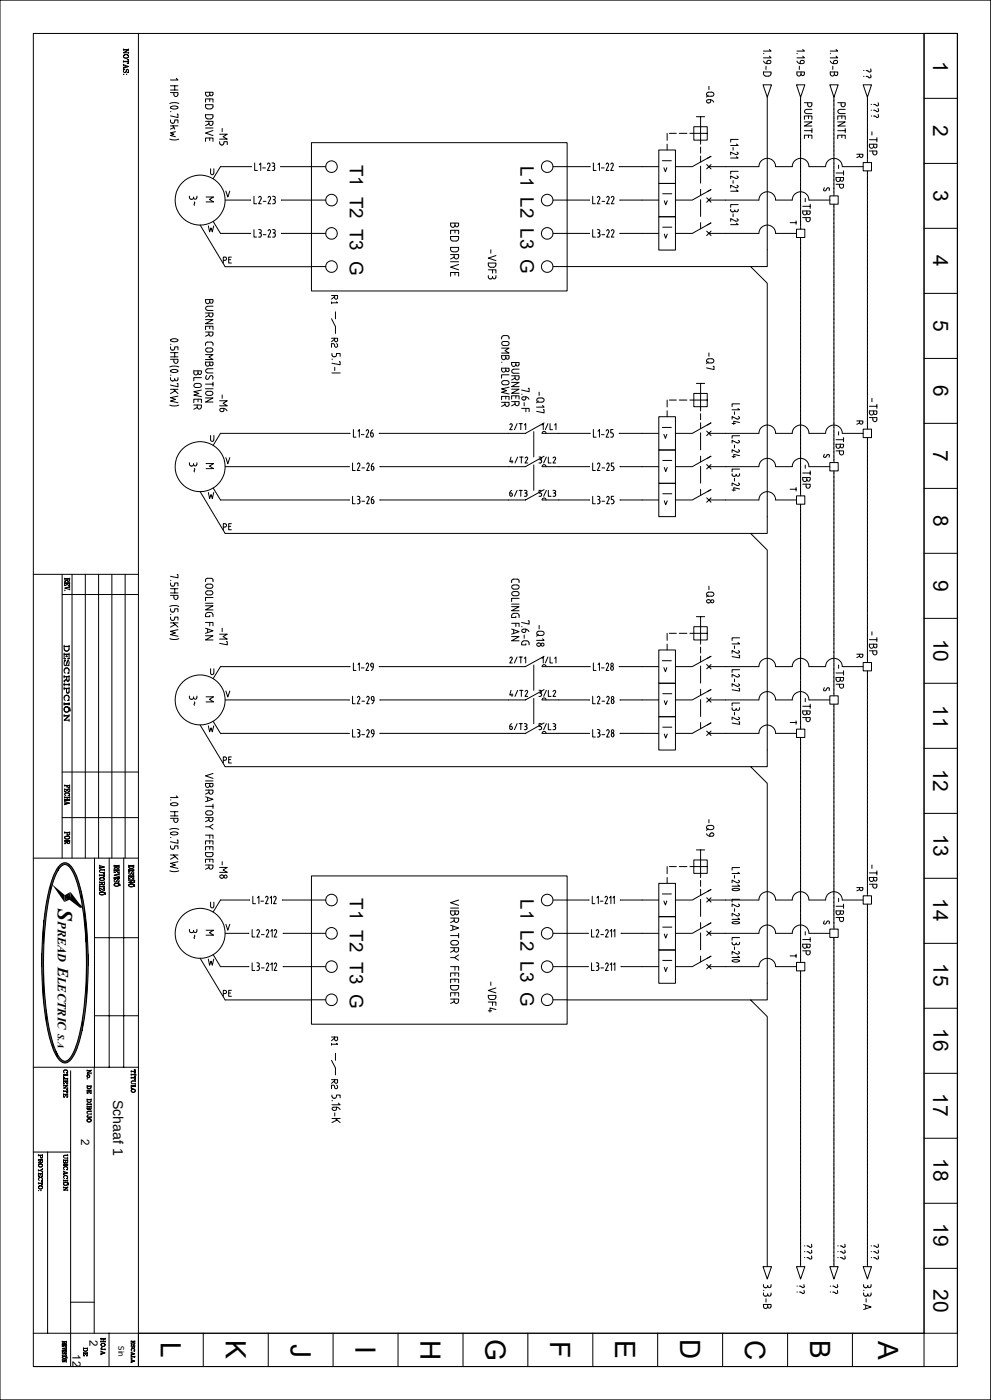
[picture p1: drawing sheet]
<svg xmlns="http://www.w3.org/2000/svg" width="297mm" height="420mm" viewBox="0 0 297 420" stroke-linecap="round" stroke-linejoin="round" font-family="sans-serif">
<defs><g id="words">
<g font-size="8.4">
<text x="67.6" y="401.9" transform="rotate(90 67.6 401.9)">K</text>
<text x="126" y="402" transform="rotate(90 126 402)">H</text>
<text x="145.5" y="401.7" transform="rotate(90 145.5 401.7)">G</text>
<text x="203.8" y="401.8" transform="rotate(90 203.8 401.8)">D</text>
<text x="223.3" y="401.9" transform="rotate(90 223.3 401.9)">C</text>
<text x="48.2" y="402.5" transform="rotate(90 48.2 402.5)">L</text>
<text x="87.2" y="403.1" transform="rotate(90 87.2 403.1)">J</text>
<text x="106.6" y="403.8" transform="rotate(90 106.6 403.8)">I</text>
<text x="164.9" y="402.3" transform="rotate(90 164.9 402.3)">F</text>
<text x="184.4" y="402.1" transform="rotate(90 184.4 402.1)">E</text>
<text x="242.8" y="402.1" transform="rotate(90 242.8 402.1)">B</text>
<text x="263.2" y="402.2" transform="rotate(90 263.2 402.2)">A</text>
</g>
<text font-size="6.4" x="17.3" y="272.7" transform="rotate(90 17.3 272.7)">S</text>
<g font-size="6.3">
<text x="279.7" y="18.2" transform="rotate(90 279.7 18.2)">1</text>
<text x="279.7" y="37.6" transform="rotate(90 279.7 37.6)">2</text>
<text x="279.7" y="57" transform="rotate(90 279.7 57)">3</text>
<text x="279.7" y="76.6" transform="rotate(90 279.7 76.6)">4</text>
<text x="279.7" y="96" transform="rotate(90 279.7 96)">5</text>
<text x="279.7" y="115.5" transform="rotate(90 279.7 115.5)">6</text>
<text x="279.7" y="135" transform="rotate(90 279.7 135)">7</text>
<text x="279.7" y="154.5" transform="rotate(90 279.7 154.5)">8</text>
<text x="279.7" y="174" transform="rotate(90 279.7 174)">9</text>
<text x="279.7" y="191.5" transform="rotate(90 279.7 191.5)">10</text>
<text x="279.7" y="211.5" transform="rotate(90 279.7 211.5)">11</text>
<text x="279.7" y="230.6" transform="rotate(90 279.7 230.6)">12</text>
<text x="279.7" y="250.1" transform="rotate(90 279.7 250.1)">13</text>
<text x="279.7" y="269.5" transform="rotate(90 279.7 269.5)">14</text>
<text x="279.7" y="289" transform="rotate(90 279.7 289)">15</text>
<text x="279.7" y="308.5" transform="rotate(90 279.7 308.5)">16</text>
<text x="279.7" y="328" transform="rotate(90 279.7 328)">17</text>
<text x="279.7" y="347.5" transform="rotate(90 279.7 347.5)">18</text>
<text x="279.7" y="367" transform="rotate(90 279.7 367)">19</text>
<text x="279.7" y="386.8" transform="rotate(90 279.7 386.8)">20</text>
</g>
<g font-size="5.6">
<text x="104.9" y="49.5" transform="rotate(90 104.9 49.5)">T1 T2 T3 G</text>
<text x="156" y="49.8" transform="rotate(90 156 49.8)">L1 L2 L3 G</text>
<text x="104.9" y="269.5" transform="rotate(90 104.9 269.5)">T1 T2 T3 G</text>
<text x="156" y="269.8" transform="rotate(90 156 269.8)">L1 L2 L3 G</text>
</g>
<text font-size="4.6" x="17.3" y="290" transform="rotate(90 17.3 290)">E</text>
<text font-size="4.2" x="33.9" y="330" transform="rotate(90 33.9 330)">Schaaf 1</text>
<g font-size="3.7">
<text x="17.3" y="276.4" transform="rotate(90 17.3 276.4)">PREAD</text>
<text x="17.3" y="293" transform="rotate(90 17.3 293)">LECTRIC</text>
</g>
<g font-size="3.5">
<text x="24.3" y="341.7" transform="rotate(90 24.3 341.7)">2</text>
<text x="26.8" y="402" transform="rotate(90 26.8 402)">2</text>
<text x="21.8" y="406.3" transform="rotate(90 21.8 406.3)">12</text>
</g>
<text font-size="2.8" x="17.3" y="310.2" transform="rotate(90 17.3 310.2)">S.A</text>
<text font-size="2.3" x="35.5" y="403.9" transform="rotate(90 35.5 403.9)">Sin</text>
</g></defs>
<g fill="none" stroke="#000" stroke-width=".3">
<path d="M0 0h296.9v419.9h-296.9zM10 10h276.9v400h-276.9zM37 16.8a.75 .75 0 0 1 .9-.4 .75 .75 0 0 1 .5 .8 .69 .69 0 0 1-1 .3 .69 .69 0 0 1 0-1.1h.7l.4 .4M37 15h1.5l-1.3 .8M37 19.4l1.5 .5-1.5 .5M37 14.9h1.5M37 14.7v.4M37 18.2v.5M37 18.4h1.5M37 18.5h1.5M37 17a.89 .89 0 0 0 1.5 0M37 19.3v.4"/>
<path d="M37.5 19.6v.6M38.3 19.9l-1.3 .5M38.4 15l-1.4 .8h1.5M38.5 18l-.4-.1h.4v1.1h-.4l.4-.1M38.5 14.7v.3M38.5 15.6v.4M41.5 10v400v-10h235.4v-390h10M228.8 16.1h.1M228.9 18.3l.1 .4a1.52 1.52 0 0 0 1.6 .4M229.6 19.9v.9M229.8 18.6v.5M229.9 18.6a.55 .55 0 0 1 .7-.5 .55 .55 0 0 1 .2 .9h-.2"/>
<path d="M230.6 14.9l.5 .4h-2.3M230.6 16.8l.5 .6h-2.3M238.8 18.3l.2 .4a1.52 1.52 0 0 0 1.6 .4M238.8 16.1h.2M239.6 19.9v.9M240.6 14.9l.5 .4h-2.3M240.6 16.8l.5 .6h-2.3M240.6 19a.49 .49 0 0 0 .4-.6 .49 .49 0 0 0-.7-.3l-.4 .2-.1 .8M248.8 18.3l.2 .4a1.52 1.52 0 0 0 1.6 .4M248.8 16.1h.2M249.6 19.9v.9M249.8 18.6v.5"/>
<path d="M249.9 18.6a.55 .55 0 0 1 .7-.5 .55 .55 0 0 1 .2 .9h-.2M250.6 14.9l.5 .4h-2.3M250.6 16.8l.5 .6h-2.3M276.9 10v400h-266.9M37 22.3h.2zM37 20.2v.4M38 22.3h.1M38.1 20.8l-.4 .9a.49 .49 0 0 1-.7-.3 .49 .49 0 0 1 .5-.6h-.5l.3 .1M38.3 21.7l.2 .1h-.4l.3-.2 .1-.4-.4-.4-.6 1M50.9 31a3.7 3.7 0 0 1 2.7 0M51.1 27.8h2.2v.6M51.1 25.7h2.2"/>
<path d="M51.1 27h2.2M51.1 33.5h.1M51.1 36v.5M51.1 37.8h2.2M51.1 36.5l.5 .5M51.2 32v.5M51.3 32a1.99 1.99 0 0 1 1.9 0M51.3 32.5a1.99 1.99 0 0 0 1.9 0M51.6 37h.3M51.9 37.8l.5 .9M52.1 27.8v.6a.59 .59 0 0 0 .6 .6 .59 .59 0 0 0 .6-.6M52.1 38.3l-1 .4"/>
<path d="M52.3 36.5l-.4 .5M52.4 36.5v-.5h.9v.9M52.4 25.7v1.3M52.6 39.5l-1.5 .4 1 .4-1 .3 1.5 .4M52.8 23.5l.5 .5h-2.2M53.1 34.2h.2v1.1l-2.2-.5M53.2 32v.5M61.6 28.3v-.6h2.2v.6M61.6 30.6v-.9h2.2v.9M61.6 31.4h2.2v.8l-.6 .5-1.2-.1-.4-.4zM61.6 34.4h2.2v.8l-.6 .5-1.2-.1-.4-.4zM61.6 36.4h2.2v.6"/>
<path d="M61.6 38.4h2.2M61.6 28.3a.59 .59 0 0 0 .6 .6 .59 .59 0 0 0 .6-.6M62.6 36.4v.6a.59 .59 0 0 0 .6 .6 .59 .59 0 0 0 .6-.6M62.6 37.2l-1 .5M62.9 27.7v.8l.2 .2h.5l.2-.4M62.9 29.7v.7M63.8 39.2l-2.2 .7 2.2 .8M66.6 38.5v1M208.7 35h2.5M210 35v5h-3.2M211.8 30.1l1.2-.2v.5a.61 .61 0 0 1-.7 .5 .61 .61 0 0 1-.5-.8zM212.2 28.5l-.4 .6"/>
<path d="M212.3 27.6h1.1M212.5 25.9v1M213 29.9l.9 .7M213.4 27.7a.59 .59 0 0 1 .6 .6 .59 .59 0 0 1-.6 .6h-1.1a.59 .59 0 0 1-.6-.6 .59 .59 0 0 1 .6-.6M228.7 25.4h2.5l-1.2 3.8zM228.8 21.6h2.3a.99 .99 0 0 1-.7 1.3l-1.1-.1a1.01 1.01 0 0 1-.5-1.2zM230 29.2v50.8h-5l5 5v75h-5l5 5v65h-5l5 5v65h-5l5 5v75M238.7 25.4h2.5l-1.3 3.8zM239.9 29.2v.7M239.9 30.1v.1M239.9 30.3v.1M239.9 30.5v.7"/>
<path d="M239.9 31.3v.1M239.9 31.5v.2M239.9 31.8v.6M239.9 32.6v.1M239.9 32.8v.1M239.9 33v.7M239.9 33.8v.1M239.9 34v.2M239.9 34.3v.6M239.9 35.1v.1M239.9 35.3v.1M239.9 35.5v.7"/>
<path d="M239.9 36.3v.1M239.9 36.5v.2M239.9 36.8v.6M239.9 37.5v.2M239.9 37.8v.1M239.9 38.1v.6M239.9 38.8v.1M239.9 39v.2M239.9 39.3v.6M240.1 21.6l-.1 .6a.59 .59 0 0 1-.6 .6 .59 .59 0 0 1-.6-.6v-.6h2.3v.6M240.1 22.2l.5 .5 .4-.5M241.1 30.8h2.2v.7"/>
<path d="M241.1 35.8v-1h2.2v1M241.1 36.6h2.2l-2.2 1.2h2.2M241.1 39.2h2.2M241.7 34.1h1.6M242.1 30.8v.7a.59 .59 0 0 0 .6 .6 .59 .59 0 0 0 .6-.6M242.3 34.8v.8M243.3 32.8l-1.6 .1a.59 .59 0 0 0-.6 .5 .59 .59 0 0 0 .6 .6M243.3 38.6v1.2M248.7 25.4h2.5l-1.3 3.8zM248.8 22.2v-.6h2.3v.6M249.9 29.2v.7M249.9 30.1v.1"/>
<path d="M249.9 30.3v.1M249.9 30.5v.7M249.9 31.3v.1M249.9 31.5v.2M249.9 31.8v.6M249.9 32.6v.1M249.9 32.8v.1M249.9 33v.7M249.9 33.8v.1M249.9 34v.2M249.9 34.3v.6M249.9 35.1v.1"/>
<path d="M249.9 35.3v.1M249.9 35.5v.7M249.9 36.3v.1M249.9 36.5v.2M249.9 36.8v.6M249.9 37.5v.2M249.9 37.8v.1M249.9 38.1v.6M249.9 38.8v.1M249.9 39v.2M249.9 39.3v.6M250.1 21.6v.6a.59 .59 0 0 1-.6 .6 .59 .59 0 0 1-.6-.6"/>
<path d="M250.1 22.2l.5 .5 .4-.5M251.1 30.8h2.2v.7M251.1 35.8v-1h2.2v1M251.1 36.6h2.2l-2.2 1.2h2.2M251.1 39.2h2.2M251.7 34.1h1.6M252.1 30.8v.7a.59 .59 0 0 0 .6 .6 .59 .59 0 0 0 .6-.6M252.3 34.8v.8M253.3 32.8l-1.6 .1a.59 .59 0 0 0-.6 .5 .59 .59 0 0 0 .6 .6M253.3 38.6v1.2M258.7 25.4h2.5l-1.2 3.8zM258.8 21.2h.2"/>
<path d="M258.8 22.9h.2M259.6 22.9l1 .5 .4-.4M259.6 21.2h.3M260 28.8v.9M260 29.8v.2M260 30.1v.1M260 30.4v.6M260 31.1v.1M260 31.3v.2M260 31.6v.6M260 32.3v.2M260 32.6v.1"/>
<path d="M260 32.9v.6M260 33.6v.1M260 33.8v.2M260 34.1v.6M260 34.8v.2M260 35.1v.1M260 35.3v.7M260 36.1v.1M260 36.4h.1M260 36.6v.6M260 37.3v.2M260 37.6v.1"/>
<path d="M260 37.8v.7M260 38.6v.1M260 38.9v.1M260 39.1v.6M260 39.8v.2M260.9 20.7l.1 .6-.2 .3-.9-.4M260.9 22.4l.2 .7M261.1 31.3h.1M261.1 33.1h.1M261.1 34.8h.1M261.3 39.5v1M261.8 33.1h.4"/>
<path d="M261.8 34.8h.4M262.2 34.8l.7 .5 .4-.4M262.2 33.1l.2 .1M263.2 30.8l.1 .7-.2 .2-1.3-.4M263.2 32.6l.1 .8-.4 .1-.5-.4M263.2 34.3l.1 .7M276.9 29.5h10M50.9 41.7a3.7 3.7 0 0 0 2.7 0M56.8 58.8v.5a.6 .6 0 0 0 .7 .5 .6 .6 0 0 0 .5-.7M58 59.3l.5 .5 .5-.5M59 58.8v.5M61.6 42.4v-1h2.2v1"/>
<path d="M61.8 59.1h2.2l-1.2 .7 1.2 .8h-2.2M62.9 41.4v.8M63.1 50.6l.1 1.6 .4 .2 .4-.2 .1-1.6M65.8 40.3h2.3l-1.3 .7 1.3 .7h-2.3M65.8 42.5l.1 .7 .4 .3M66.3 43.5h.3M67.1 43l-.5 .5M67.1 43v-.5h1v.9M67.7 57.3l.6 1.8 .6-1.8M75.4 50h-9.3l-2.2 3.6M76.1 58.9v2.2h.8M76.3 48.9v2.2h.8"/>
<path d="M77.5 59.3l.4-.4 .4 .5-.8 1.7h.8M77.7 49.4l.4-.5v2.2M78.7 50.4h.8M80.1 49.3l.4-.4 .4 .5-.8 1.7h.8M80.3 59.3l.4-.4 .4 .5-.8 1.7h.8M81.5 48.9l.8 .2v.5l-.3 .3M81.5 51.1h.5M81.7 58.9l.8 .2-.2 .7-.4 .1M81.7 49.9h.3M82 49.9l.3 .5v.4l-.3 .3M82.1 59.9l.4 .5v.4l-.4 .3M93.3 42.8h76.7v44.5h-76.7z"/>
<path d="M97.6 50h-13.5M165.8 50h11.1M177.6 58.9v2.2h.8M177.8 48.9v2.2h.8M179 59.3l.4-.4 .4 .5-.8 1.7h.8M179.2 49.4l.5-.5v2.2M180.3 50.4h.8M181.7 49.3l.3-.4 .4 .5-.7 1.7h.8M181.8 59.3l.4-.4 .4 .5-.8 1.7h.8M183 49.3l.4-.4 .4 .5-.8 1.7h.9M183.6 58.9l-.4 .4M183.6 58.9l.4 .3v.4l-.8 1.5h.8"/>
<path d="M197.4 50h-11.8M197.4 45h5v10h-5zM197.4 55h5v10h-5zM198.5 48.2h2.7M198.6 58.1h2.7M199 50.3l.4 1.2 .5-1.2M199.9 40v2.1M199.9 43.3v1.7M200.6 40h2.1M203.6 40h2.3M210 56.8v1.8M210 44.2v1.7"/>
<path d="M210 46.8v1.8M210 49.8v5.1M210 59.9v5M211.8 49.4l1.3 1.3M211.8 59.4l1.3 1.3M212 40v2h-4.1v-4h4.1v2h-2v3.3M212 47.5l1.1-.6-5.6 3.1h-5.1M212 57.5l1.1-.6-5.6 3.1h-5.1M212.5 50h14.9M213.1 49.4l-1.3 1.3M213.1 59.4l-1.3 1.3M219.7 44.2v.8"/>
<path d="M219.7 54.2v.8M220.7 43.2l.5 .4h-2.2M220.7 47l.5 .4h-2.2M220.7 57l.5 .4h-2.2M220.9 45.6l.3 .4M220.9 52.8l.3 .4M220.9 55.6l.3 .4M221.2 46l-.3 .4h-.4l-1.5-.8v.8M221.2 53.2l-.3 .3h-.4l-1.5-.7v.8M221.2 56l-.3 .3h-.4l-1.5-.7v.8M221.2 41.8h-2.2v.8M221.2 51.4h-2.2v.8"/>
<path d="M227.5 50a2.5 2.5 0 0 1 2.5-2.5 2.5 2.5 0 0 1 2.5 2.5M232.5 50h4.9M237.4 50a2.5 2.5 0 0 1 2.5-2.5 2.5 2.5 0 0 1 2.5 2.5h5a2.52 2.52 0 0 1 2.5-2.5 2.52 2.52 0 0 1 2.5 2.5M239.9 40v.2M239.9 40.3v.1M239.9 40.6v.5M239.9 41.3v.1M239.9 41.5v.2M239.9 41.8v.6M239.9 42.5v.2M239.9 42.8v.1M239.9 43.1v.5"/>
<path d="M239.9 43.8v.1M239.9 44v.2M239.9 44.3v.6M239.9 45v.2M239.9 45.3v.1M239.9 45.6v.5M239.9 46.3v.1M239.9 46.5v.2M239.9 46.8v.6M239.9 47.5v.2M239.9 47.8v.1M239.9 48v.6"/>
<path d="M239.9 48.8v.1M239.9 49v.1M239.9 49.3v.6M239.9 50v.2M239.9 50.3v.1M239.9 50.5v.7M239.9 51.3v.1M239.9 51.5v.1M239.9 51.8v.6M239.9 52.5v.2M239.9 52.8v.1M239.9 53v.7"/>
<path d="M239.9 53.8v.1M239.9 54v.1M239.9 54.3v.6M239.9 55v.2M239.9 55.3v.1M239.9 55.5v.7M239.9 56.3v.1M239.9 56.5v.1M239.9 56.8v.6M239.9 57.5v.2M239.9 57.8v.1M239.9 58v.7"/>
<path d="M239.9 58.8v.1M239.9 59.1h.1M239.9 59.3v.6M241.1 41.6v-1h2.2v1M241.3 59.5v1M242.3 40.6v.7M247.1 56.3l-.3 .6 .2 .3h.4l.8-.9 .3 .2v.7M248.7 58.8h2.5v2.5h-2.5zM249.9 40v.2M249.9 40.3v.1M249.9 40.6v.5M249.9 41.3v.1"/>
<path d="M249.9 41.5v.2M249.9 41.8v.6M249.9 42.5v.2M249.9 42.8v.1M249.9 43.1v.5M249.9 43.8v.1M249.9 44v.2M249.9 44.3v.6M249.9 45v.2M249.9 45.3v.1M249.9 45.6v.5M249.9 46.3v.1"/>
<path d="M249.9 46.5v.2M249.9 46.8v.6M249.9 47.5v.2M249.9 47.8v.1M249.9 48v.6M249.9 48.8v.1M249.9 49v.1M249.9 49.3v.6M249.9 50v.2M249.9 50.3v.1M249.9 50.5v.7M249.9 51.3v.1"/>
<path d="M249.9 51.5v.1M249.9 51.8v.6M249.9 52.5v.2M249.9 52.8v.1M249.9 53v.7M249.9 53.8v.1M249.9 54v.1M249.9 54.3v.6M249.9 55v.2M249.9 55.3v.1M249.9 55.5v.7M249.9 56.3v.1"/>
<path d="M249.9 56.5v.1M249.9 56.8v.6M249.9 57.5v.2M249.9 57.8v.1M249.9 58v.8M250.6 55.3h2.2v.6a.59 .59 0 0 1-.6 .6 .59 .59 0 0 1-.6-.6v-.6M250.6 51.9h2.2M250.6 53.9a.59 .59 0 0 0 .6 .6 .59 .59 0 0 0 .6-.6M251.1 41.6v-1h2.2v1M251.3 49.5v1M251.8 53.9l.3 .4h.5l.2-1h-2.2v.6M251.8 53.3v.6"/>
<path d="M252.3 40.6v.7M252.5 50h6.2M252.8 51.3v1.2M256.8 46.3h1.8v.5M257.6 46.3v.5M257.6 46.9l-.8 .4M257.6 46.8l.5 .4 .5-.4M258.7 48.8h2.5v2.5h-2.5zM260 51.3v.3M260 51.7v.1M260 51.9v.2M260 52.2v.6"/>
<path d="M260 53v.1M260 53.2v.1M260 53.5v.6M260 54.2v.1M260 54.4v.2M260 54.7v.6M260 55.5v.1M260 55.7v.1M260 56v.6M260 56.7v.1M260 56.9v.2M260 57.2v.6"/>
<path d="M260 58v.1M260 58.2v.1M260 58.5v.6M260 59.2v.1M260 59.4v.2M260 59.7v.6M260 40.1v.1M260 40.3v.7M260 41.1v.1M260 41.4v.1M260 41.6v.6M260 42.3v.2"/>
<path d="M260 42.6v.1M260 42.8v.7M260 43.6v.1M260 43.9v.1M260 44.1v.6M260 44.8v.2M260 45.1v.1M260 45.3v.7M260 46.1v.1M260 46.4v.1M260 46.6v.6M260 47.3v.2"/>
<path d="M260 47.6v.1M260 47.8v1M260.6 45.3h2.2v.6a.59 .59 0 0 1-.6 .6 .59 .59 0 0 1-.6-.6M260.6 41.9h2.2M261.6 45.3v.6M261.8 43.3v.6a.59 .59 0 0 1-.6 .6 .59 .59 0 0 1-.6-.6v-.6h2.2l-.2 1h-.5l-.2-.4M262.8 41.3v1.2M276.9 49h10M58.3 60.6v.5M58.3 61.1v.5M60 67.5l7.5 12.5h25.8M62.4 67.8l.4 1.8 .4-1.2 .4 1.2 .5-1.8"/>
<path d="M63.9 66.4l2.2 3.6h9M66.9 78.1h.5a.47 .47 0 0 0 .5-.5 .47 .47 0 0 0-.5-.5h-.5v1.8M67.5 60h7.6M68.5 77.9h.6M69.3 77.1h-.8v1.8h.8M76.1 68.9v2.2h.8M77.5 68.9h.4M77.7 69.9a.64 .64 0 0 1 .6 .5 .64 .64 0 0 1-.4 .7h-.4M77.9 68.9l.4 .5-.4 .4M78.9 60.4h.8M78.9 70.4h.8M80.7 68.9l-.4 .4"/>
<path d="M80.7 68.9l.4 .3v.4l-.8 1.5h.8M81.7 68.9h.4M81.7 61.1h.4M81.9 69.9a.64 .64 0 0 1 .6 .5 .64 .64 0 0 1-.4 .7h-.4M82.1 68.9l.4 .5-.4 .4M93.3 80h4.3M97.6 60h-13.3M97.6 70h-13.3M135 67.6v-.7h2.5v.7M135 70.1v-1h2.5v1M135 76.4h2.5v.6M135 78.5h2.5"/>
<path d="M135.1 67.6a.64 .64 0 0 0 .6 .6 .64 .64 0 0 0 .7-.6M135.8 75.6h.9M136.1 76.4v.6M136.1 77.2l-1.1 .5M136.1 77a.64 .64 0 0 0 .7 .7 .64 .64 0 0 0 .6-.7M136.4 66.9v.7M136.4 69.1v.8M136.4 67.6a.51 .51 0 0 0 .5 .5 .51 .51 0 0 0 .5-.5M137.4 71.6l-.4 .7h-1.5l-.4-.4-.1-.9h2.5v.6M137.4 74.8l-.2 .5-.5 .2M137.5 74.8v-.6h-2.5l.1 .9 .7 .4M137.5 79.3l-2.5 .8 2.5 .8"/>
<path d="M146.3 79.5v-.6h2.3v.6M146.4 79.5l.2 .5 .5 .2 1.1-.1 .4-.6M147.1 74.9v1M148.6 76.7l-2.3 .7 2.3 .8M165.8 60h10.9M165.8 70h10.9M165.8 80h59.2M177.6 68.9v2.2h.8M179 68.9h.4M179.2 69.9a.64 .64 0 0 1 .6 .5 .64 .64 0 0 1-.4 .7h-.4M179.4 68.9l.4 .5-.4 .4M180.4 60.4h.8"/>
<path d="M180.4 70.4h.8M182.2 68.9l-.4 .4M182.2 68.9l.3 .3v.4l-.7 1.5h.8M183.6 68.9l-.4 .4M183.6 68.9l.4 .3v.4l-.8 1.5h.8M185.8 60h11.6M185.8 70h11.6M197.4 65h5v10h-5zM198.6 68.2h2.7M199.1 60.2l.4 1.2 .5-1.2M199.1 70.2l.4 1.3 .5-1.3M210 66.8v1.8"/>
<path d="M211.8 69.3l1.3 1.4M212 67.5l1.1-.6-5.6 3.1h-5.1M212.5 70h14.9M213.1 69.3l-1.3 1.4M219 62.8v.5l.5 .2M219.5 63.6h.2M219.7 64.2v.8M220.2 63l-.1 .3-.4 .2M220.3 63.2l.4 .3 .5-.3M220.7 67l.5 .4h-2.2M220.9 65.6l.3 .4M221.2 66l-.3 .3h-.4l-1.5-.7v.8"/>
<path d="M221.2 61.4h-2.2v.8M221.2 62.8v.4M227.4 60h-14.9M227.5 60a2.5 2.5 0 0 1 2.5-2.5 2.5 2.5 0 0 1 2.5 2.5M227.5 70a2.5 2.5 0 0 1 2.5-2.5 2.5 2.5 0 0 1 2.5 2.5M232.5 60h4.9M232.5 70h6.2M236.8 66.8h1.8M238.6 66.3v1M238.7 68.7h2.5v2.5h-2.5zM239.9 60v.2M239.9 60.3v.1"/>
<path d="M239.9 60.5v.7M239.9 61.3v.1M239.9 61.6v.1M239.9 61.8v.6M239.9 62.5v.2M239.9 62.8v.1M239.9 63v.7M239.9 63.8v.1M239.9 64.1v.1M239.9 64.3v.6M239.9 65v.2M239.9 65.3v.1"/>
<path d="M239.9 65.5v.7M239.9 66.3v.1M239.9 66.5v.2M239.9 66.8v.6M239.9 67.5v.1M239.9 67.8v.1M239.9 68v.7M239.9 71.2v.4M239.9 71.7v.1M239.9 72v.1M239.9 72.2v.6M239.9 72.9v.2"/>
<path d="M239.9 73.2v.1M239.9 73.4v.7M239.9 74.2v.1M239.9 74.5v.1M239.9 74.7v.6M239.9 75.4v.2M239.9 75.7v.1M239.9 75.9v.7M239.9 76.7v.1M239.9 77v.1M239.9 77.2v.6M239.9 77.9v.2"/>
<path d="M239.9 78.2v.1M239.9 78.4v.7M239.9 79.2v.1M239.9 79.5v.1M239.9 79.7v.6M240.6 65.3h2.2v.6M240.6 61.9h2.2M241.6 65.3v.6a.59 .59 0 0 0 .6 .6 .59 .59 0 0 0 .6-.6M241.8 63.3v.6a.59 .59 0 0 1-.6 .6 .59 .59 0 0 1-.6-.6v-.6h2.2v.6M241.9 63.9l.4 .4 .5-.4M242.8 61.3v1.2M248.7 60h-6.3a2.5 2.5 0 0 0-2.5-2.5 2.5 2.5 0 0 0-2.5 2.5"/>
<path d="M249.9 61.3v.3M249.9 61.7v.1M249.9 61.9v.2M249.9 62.2v.6M249.9 62.9v.2M249.9 63.2v.1M249.9 63.5v.6M249.9 64.2v.1M249.9 64.4v.2M249.9 64.7v.6M249.9 65.4v.2M249.9 65.7v.1"/>
<path d="M249.9 66v.6M249.9 66.7v.1M249.9 67v.1M249.9 67.2v.6M249.9 67.9v.2M249.9 68.2v.1M249.9 68.5v.6M249.9 69.2v.1M249.9 69.5v.1M249.9 69.7v.6M249.9 70.4v.2M249.9 70.7v.1"/>
<path d="M249.9 71v.6M249.9 71.7v.1M249.9 72v.1M249.9 72.2v.6M249.9 72.9v.2M249.9 73.2v.1M249.9 73.4v.7M249.9 74.2v.1M249.9 74.5v.1M249.9 74.7v.6M249.9 75.4v.2M249.9 75.7v.1"/>
<path d="M249.9 75.9v.7M249.9 76.7v.1M249.9 77v.1M249.9 77.2v.6M249.9 77.9v.2M249.9 78.2v.1M249.9 78.4v.7M249.9 79.2v.1M249.9 79.5v.1M249.9 79.7v.6M260 60.5v.1M260 60.7v.1"/>
<path d="M260 61v.6M260 61.7v.1M260 61.9v.2M260 62.2v.6M260 62.9v.2M260 63.2v.1M260 63.5v.6M260 64.2v.1M260 64.4v.2M260 64.7v.6M260 65.4v.2M260 65.7v.1"/>
<path d="M260 66v.6M260 66.7v.1M260 67v.1M260 67.2v.6M260 67.9v.2M260 68.2v.1M260 68.5v.6M260 69.2v.1M260 69.5v.1M260 69.7v.6M260 70.4v.2M260 70.7v.1"/>
<path d="M260 71v.6M260 71.7v.1M260 72v.1M260 72.2v.6M260 72.9v.2M260 73.2v.1M260 73.4v.7M260 74.2v.1M260 74.5v.1M260 74.7v.6M260 75.4v.2M260 75.7v.1"/>
<path d="M260 75.9v.7M260 76.7v.1M260 77v.1M260 77.2v.6M260 77.9v.2M260 78.2v.1M260 78.4v.7M260 79.2v.1M260 79.5v.1M260 79.7v.6M276.9 68.5h10M61.6 90.5v-.6h2.2v.6"/>
<path d="M61.6 93.9h2.2v.6M61.6 95.9h2.2l-2.2 1.2h2.2M61.6 98.9v-1h2.2v1M61.6 99.6h2.2v.6M61.6 90.5a.59 .59 0 0 0 .6 .6 .59 .59 0 0 0 .6-.6M62.2 91.9a.59 .59 0 0 0-.6 .6 .59 .59 0 0 0 .6 .6M62.2 91.9h1.6M62.2 93.1h1.6M62.6 93.9v.6a.59 .59 0 0 0 .6 .6 .59 .59 0 0 0 .6-.6M62.6 99.6v.6a.59 .59 0 0 0 .6 .7 .59 .59 0 0 0 .6-.7M62.6 94.6l-1 .5M62.9 89.9v.8l.2 .2h.5l.2-.4"/>
<path d="M62.9 97.9v.7M99.4 88.6h1.8v.9l-.3 .2-.6-.2v-.9M99.4 95.6l1.1 2.4v2M99.4 90.6v.5M100.3 88.9l-.9 .8M100.5 93.6v2M100.9 90.6l.3 .2h-1.8M135 82.8v-1.1h2.5v1.1M136.4 81.7v.8M146.3 80.9h2.3v1M146.3 82.7v.5M146.4 83.2l.5 .5"/>
<path d="M146.9 83.7h.2M147.6 82.9l-.1 .5-.4 .3M147.6 80.9v1M147.7 83.2l.4 .5 .5-.5M148.6 82.7v.5M239.9 80.4v.2M239.9 80.7v.1M239.9 80.9v.7M239.9 81.7v.1M239.9 82v.1M239.9 82.2v.6M239.9 82.9v.2"/>
<path d="M239.9 83.2v.1M239.9 83.4v.7M239.9 84.2v.1M239.9 84.5v.1M239.9 84.7v.6M239.9 85.4v.2M239.9 85.7v.1M239.9 85.9v.7M239.9 86.7v.1M239.9 87v.1M239.9 87.2v.6M239.9 88v.1"/>
<path d="M239.9 88.2v.1M239.9 88.4v.7M239.9 89.2v.1M239.9 89.5v.1M239.9 89.7v.6M239.9 90.5v.1M239.9 90.7v.1M239.9 90.9v.7M239.9 91.7v.1M239.9 91.9v.2M239.9 92.2v.6M239.9 93v.1"/>
<path d="M239.9 93.2v.1M239.9 93.4v.7M239.9 94.2v.1M239.9 94.4v.2M239.9 94.7v.6M239.9 95.5v.1M239.9 95.7v.1M239.9 95.9v.7M239.9 96.7v.1M239.9 96.9v.2M239.9 97.2v.6M239.9 98v.1"/>
<path d="M239.9 98.2v.1M239.9 98.5v.6M239.9 99.2v.1M239.9 99.4v.2M239.9 99.7v.6M249.9 80.4v.2M249.9 80.7v.1M249.9 80.9v.7M249.9 81.7v.1M249.9 82v.1M249.9 82.2v.6M249.9 82.9v.2"/>
<path d="M249.9 83.2v.1M249.9 83.4v.7M249.9 84.2v.1M249.9 84.5v.1M249.9 84.7v.6M249.9 85.4v.2M249.9 85.7v.1M249.9 85.9v.7M249.9 86.7v.1M249.9 87v.1M249.9 87.2v.6M249.9 88v.1"/>
<path d="M249.9 88.2v.1M249.9 88.4v.7M249.9 89.2v.1M249.9 89.5v.1M249.9 89.7v.6M249.9 90.5v.1M249.9 90.7v.1M249.9 90.9v.7M249.9 91.7v.1M249.9 91.9v.2M249.9 92.2v.6M249.9 93v.1"/>
<path d="M249.9 93.2v.1M249.9 93.4v.7M249.9 94.2v.1M249.9 94.4v.2M249.9 94.7v.6M249.9 95.5v.1M249.9 95.7v.1M249.9 95.9v.7M249.9 96.7v.1M249.9 96.9v.2M249.9 97.2v.6M249.9 98v.1"/>
<path d="M249.9 98.2v.1M249.9 98.5v.6M249.9 99.2v.1M249.9 99.4v.2M249.9 99.7v.6M260 80.4v.2M260 80.7v.1M260 80.9v.7M260 81.7v.1M260 82v.1M260 82.2v.6M260 82.9v.2"/>
<path d="M260 83.2v.1M260 83.4v.7M260 84.2v.1M260 84.5v.1M260 84.7v.6M260 85.4v.2M260 85.7v.1M260 85.9v.7M260 86.7v.1M260 87v.1M260 87.2v.6M260 88v.1"/>
<path d="M260 88.2v.1M260 88.4v.7M260 89.2v.1M260 89.5v.1M260 89.7v.6M260 90.5v.1M260 90.7v.1M260 90.9v.7M260 91.7v.1M260 91.9v.2M260 92.2v.6M260 93v.1"/>
<path d="M260 93.2v.1M260 93.4v.7M260 94.2v.1M260 94.4v.2M260 94.7v.6M260 95.5v.1M260 95.7v.1M260 95.9v.7M260 96.7v.1M260 96.9v.2M260 97.2v.6M260 98v.1"/>
<path d="M260 98.2v.1M260 98.5v.6M260 99.2v.1M260 99.4v.2M260 99.7v.6M276.9 88h10M50.9 110.1a3.7 3.7 0 0 1 2.7 0M51.1 107.8h2.2v.6M51.1 104.1v.5M51.1 113.3v.5M51.1 103.3h.1M51.1 105.8h2.2"/>
<path d="M51.1 107.1h2.2M51.1 112.6h.1M51.1 116.8h2.2M51.1 104.6l.5 .4a.5 .5 0 0 0 .7-.4M51.1 113.8l.5 .5 .5-.1 .2-.4M51.2 102.3l-.1-.1a1.42 1.42 0 0 1 2.2 0l-.1 .1M51.2 111v.5M51.3 102.3a1.99 1.99 0 0 0 1.9 0M51.3 111.1a1.99 1.99 0 0 1 1.9 0M51.3 111.5a1.99 1.99 0 0 0 1.9 0M52 116.8l1.3 1.3M52.1 107.8v.6a.59 .59 0 0 0 .6 .6 .59 .59 0 0 0 .6-.6"/>
<path d="M52.4 104.6v-.5h.9v.8M52.4 113.5l.2 .7h.5l.2-.4M52.4 105.8v1.3M52.5 117.3l-1.4 .8M53.1 115.1h.2v.9l-2.2-.5M53.2 111v.5M53.3 118.8l-2.2 .5 1.5 .5-1.5 .5 2.2 .5M53.3 113.3v.5M58.1 111.9v-.6h2.3v.6M58.7 115h1M59.4 111.3l-.1 .6a.59 .59 0 0 1-.6 .6 .59 .59 0 0 1-.6-.6M59.4 119.8v.7"/>
<path d="M59.4 111.9l.5 .5 .4-.5M59.7 115.1a.59 .59 0 0 1 .6 .6 .59 .59 0 0 1-.6 .5h-1a.59 .59 0 0 1-.6-.5 .59 .59 0 0 1 .6-.6M60.4 113.3h-2.3v1M60.4 117l-2.3 .5 1.5 .5-1.5 .5 2.3 .5M61.6 103.6l.1-.7 .4-.3 1.5 .1 .2 .9M61.6 106.4h2.2l-1.2 .7 1.2 .8h-2.2M61.6 109.3v-.7h2.2v.7M61.6 119.4h2.2l-2.2 1.2h2.2M61.6 115.2h2.2M61.6 116.6h2.2M61.6 109.3a.59 .59 0 0 0 .6 .6 .59 .59 0 0 0 .6-.6M61.8 117.6l1.4-.2a.59 .59 0 0 1 .6 .6 .59 .59 0 0 1-.6 .6h-1a.59 .59 0 0 1-.5-.4 .59 .59 0 0 1 .1-.6z"/>
<path d="M61.9 112.6a.78 .78 0 0 0 0 1.2l.5-.1 .5-.8a.47 .47 0 0 1 .5-.2 .47 .47 0 0 1 .4 .4M62.2 110.7a.59 .59 0 0 0-.6 .6 .59 .59 0 0 0 .6 .5l1.6 .1M62.2 105.6h1M62.2 110.6h1.6M62.6 100.4l-1 .5M62.9 108.6v.9l.2 .2h.5l.2-.4M63.2 105.6a.59 .59 0 0 0 .6-.6 .59 .59 0 0 0-.6-.6h-1a.59 .59 0 0 0-.6 .6 .59 .59 0 0 0 .6 .6M63.8 113.1l-.1 .6M63.8 114.6v1.3M66.6 118.5v1M99.4 101.5h1.8v.8l-.3 .2-.6-.2v-.8M99.5 106v.6a.69 .69 0 0 0 .7 .4 .69 .69 0 0 0 .6-.4v-.6h1.1v.9"/>
<path d="M99.5 111.9h2.4M99.5 107.7h.2M100.3 101.7l-.9 .8M100.3 110.2v1M100.9 103.1l.3 .3v.5l-.3 .3-.6-.3v-.5l-.3-.3h-.6v1.1M101.7 108.5h.2v.9l-2.4-.4M150.3 104.4h2.3l-1.3 .8 1.3 .7h-2.3M150.3 107.3v-.6h2.3l-.2 1h-.5l-.3-.4M150.3 111v-.6h2.3l-.2 1.1h-.5l-.3-.5M150.3 119.9v-1h2.3v1M150.3 101.3v.4M150.3 108.7h.2"/>
<path d="M150.4 101.3l.3-.5 1.3-.1a.75 .75 0 0 1 .6 1M151 103.7h1M151 115.4h1M151.6 106.7v.6a.59 .59 0 0 1-.6 .6 .59 .59 0 0 1-.6-.6M151.6 110.4v.6a.59 .59 0 0 1-.6 .6 .59 .59 0 0 1-.6-.6M151.6 118.9v.8M152 103.6a.59 .59 0 0 0 .6-.6 .59 .59 0 0 0-.6-.6h-1a.59 .59 0 0 0-.6 .6 .59 .59 0 0 0 .6 .6M152 115.4a.59 .59 0 0 0 .6-.6 .59 .59 0 0 0-.6-.6l-1.3 .1a.6 .6 0 0 0-.3 .6 .6 .6 0 0 0 .6 .5M152.6 112.4h-2.3v1.1M152.6 116.2l-2.3 .5 1.5 .5-1.5 .5 2.3 .5M153.3 109.3v-.5h2.3l-.3 1h-.4l-.3-.5M153.3 112.7h2.3v.7a.59 .59 0 0 1-.6 .6 .59 .59 0 0 1-.6-.6"/>
<path d="M153.3 114.7h2.3l-2.3 1.3h2.3M153.3 116.8h2.3l-2.3 1.2h2.3M153.3 119.7v-1h2.3v1M153.4 109.3a.59 .59 0 0 0 .6 .7 .59 .59 0 0 0 .6-.7M154 110.7h1.6M154 110.8a.59 .59 0 0 0-.6 .6 .59 .59 0 0 0 .6 .6h1.6M154.3 112.7v.7M154.3 113.5l-1 .5M154.6 108.8v.5M154.6 118.7v.8M156.3 118.3h.2M157.6 119.5a.5 .5 0 0 1-.8 .5"/>
<path d="M157.6 119l.9 .8M157.6 119l-1.2 .3v.4l.4 .3M157.6 119v.5M158.3 116.5h.3v1l-2.3-.5M161.5 119.4h1M161.6 117.6v1M162.5 119.4a.59 .59 0 0 1 .6 .6 .59 .59 0 0 1-.6 .6h-1.3a.6 .6 0 0 1-.3-.7 .6 .6 0 0 1 .6-.5M208.7 115h2.5M210 115v5h-3.2M212.2 108.5l-.4 .6M212.3 107.6h1.1M212.5 105.9v1"/>
<path d="M213.4 107.7a.59 .59 0 0 1 .6 .5 .59 .59 0 0 1-.6 .6h-1.3a.6 .6 0 0 1-.3-.7 .6 .6 0 0 1 .5-.4M213.7 109.9h.3v1l-2.2-.5M239.9 100.5v.1M239.9 100.7v.1M239.9 101v.6M239.9 101.7v.1M239.9 101.9v.2M239.9 102.2v.6M239.9 103v.1M239.9 103.2v.1M239.9 103.5v.6M239.9 104.2v.1"/>
<path d="M239.9 104.4v.2M239.9 104.7v.6M239.9 105.5v.1M239.9 105.7v.1M239.9 106v.6M239.9 106.7v.1M239.9 106.9v.2M239.9 107.2v.6M239.9 108v.1M239.9 108.2v.1M239.9 108.5v.6M239.9 109.2v.1"/>
<path d="M239.9 109.4v.2M239.9 109.7v.6M239.9 110.4v.2M239.9 110.7v.1M239.9 111v.6M239.9 111.7v.1M239.9 111.9v.2M239.9 112.2v.6M239.9 112.9v.2M239.9 113.2v.1M239.9 113.5v.6M239.9 114.2v.1"/>
<path d="M239.9 114.4v.2M239.9 114.7v.6M239.9 115.4v.2M239.9 115.7v.1M239.9 116v.6M239.9 116.7v.1M239.9 116.9v.2M239.9 117.2v.6M239.9 117.9v.2M239.9 118.2v.1M239.9 118.4v.7M239.9 119.2v.1"/>
<path d="M239.9 119.5h.1M239.9 119.7v.6M249.9 100.5v.1M249.9 100.7v.1M249.9 101v.6M249.9 101.7v.1M249.9 101.9v.2M249.9 102.2v.6M249.9 103v.1M249.9 103.2v.1M249.9 103.5v.6M249.9 104.2v.1"/>
<path d="M249.9 104.4v.2M249.9 104.7v.6M249.9 105.5v.1M249.9 105.7v.1M249.9 106v.6M249.9 106.7v.1M249.9 106.9v.2M249.9 107.2v.6M249.9 108v.1M249.9 108.2v.1M249.9 108.5v.6M249.9 109.2v.1"/>
<path d="M249.9 109.4v.2M249.9 109.7v.6M249.9 110.4v.2M249.9 110.7v.1M249.9 111v.6M249.9 111.7v.1M249.9 111.9v.2M249.9 112.2v.6M249.9 112.9v.2M249.9 113.2v.1M249.9 113.5v.6M249.9 114.2v.1"/>
<path d="M249.9 114.4v.2M249.9 114.7v.6M249.9 115.4v.2M249.9 115.7v.1M249.9 116v.6M249.9 116.7v.1M249.9 116.9v.2M249.9 117.2v.6M249.9 117.9v.2M249.9 118.2v.1M249.9 118.4v.7M249.9 119.2v.1"/>
<path d="M249.9 119.5h.1M249.9 119.7v.6M260 100.5v.1M260 100.7v.1M260 101v.6M260 101.7v.1M260 101.9v.2M260 102.2v.6M260 103v.1M260 103.2v.1M260 103.5v.6M260 104.2v.1"/>
<path d="M260 104.4v.2M260 104.7v.6M260 105.5v.1M260 105.7v.1M260 106v.6M260 106.7v.1M260 106.9v.2M260 107.2v.6M260 108v.1M260 108.2v.1M260 108.5v.6M260 109.2v.1"/>
<path d="M260 109.4v.2M260 109.7v.6M260 110.4v.2M260 110.7v.1M260 111v.6M260 111.7v.1M260 111.9v.2M260 112.2v.6M260 112.9v.2M260 113.2v.1M260 113.5v.6M260 114.2v.1"/>
<path d="M260 114.4v.2M260 114.7v.6M260 115.4v.2M260 115.7v.1M260 116v.6M260 116.7v.1M260 116.9v.2M260 117.2v.6M260 117.9v.2M260 118.2v.1M260 118.4v.7M260 119.2v.1"/>
<path d="M260 119.5h.1M260 119.7v.6M261.3 119.5v1M276.9 107.5h10M50.9 121.5a3.7 3.7 0 0 0 2.7 0M56.8 138.8v.5a.61 .61 0 0 0 .7 .5 .61 .61 0 0 0 .5-.7M58 139.3l.5 .5 .5-.5M58.1 120.8v-1h2.3v1M58.1 121.5h2.3v.6M59 138.8v.5M59.1 121.5v.6a.59 .59 0 0 0 .6 .6 .59 .59 0 0 0 .6-.6M59.1 122.3l-1 .5"/>
<path d="M61.8 139.1h2.2l-1.2 .7 1.2 .8h-2.2M63.1 130.6l.1 1.6 .4 .2 .4-.2 .1-1.6M65.8 120.2h2.3l-1.3 .8 1.3 .8h-2.3M67.1 122.5v.5M67.1 122.5l.9 .7M67.1 122.5l-1 .1a.58 .58 0 0 0 .2 .9 .58 .58 0 0 0 .8-.5M67.7 137.3l.6 1.8 .6-1.8M104.7 140h-37.2M104.9 130h-38.8l-2.2 3.6M105.7 138.9v2.2h.8M105.9 128.9v2.2h.8M107.1 139.3l.2-.3a.39 .39 0 0 1 .4 0 .39 .39 0 0 1 .2 .4l-.1 .2"/>
<path d="M107.3 129.4l.4-.5v2.2M107.8 139.7l-.7 1.4h.8M108.3 130.4h.8M109.7 129.3l.2-.3a.39 .39 0 0 1 .4 0 .39 .39 0 0 1 .2 .4l-.8 1.7h.8M109.9 139.3l.2-.3a.39 .39 0 0 1 .4 0 .39 .39 0 0 1 .2 .4l-.1 .2M110.6 139.7l-.7 1.4h.8M111.1 129.9h.4a.61 .61 0 0 1 .4 .6 .61 .61 0 0 1-.6 .6zM111.3 139.9h.4a.59 .59 0 0 1 .4 .7 .59 .59 0 0 1-.6 .5zM111.7 128.9l-.6 1M111.9 138.9l-.6 1M150.3 120.7h2.3v.6a.59 .59 0 0 1-.6 .6 .59 .59 0 0 1-.6-.6l-.1-.6M151.3 121.4l-1 .5"/>
<path d="M152.8 127.4l.4-.3 .3 .2v.4l-.7 1.2h.7M153.2 137.1l-.4 1.4h1M153.3 120.5h2.3v.6a.59 .59 0 0 1-.6 .6 .59 .59 0 0 1-.6-.6M153.5 138.1v.8M154.3 120.5v.6M154.3 121.2l-1 .6M155 127.1l-.8 1.8M155.2 137.1l-.9 1.8M155.6 127.1h.9M155.7 137.1h1.1M156.1 127.1v1.8M156.3 137.1v1.8"/>
<path d="M156.3 122.5h2.3v1M157.1 120.8v1M157.1 127.5l.5-.4v1.8M157.4 137.4l.4-.3 .4 .4-.8 1.4h.8M157.6 122.5v1M160 129.5v7.6M160 139.5v7.6M161.3 120.3l-.5 .6M161.5 137.1l.8 .3v.2l-.4 .3M161.8 137.9l.3 .1 .2 .3M162.3 138.5l-.2 .4h-.6M162.3 138.3v.2"/>
<path d="M162.4 127.5l.4-.4v1.8M162.6 121.6l.5 .5h-2.3M162.9 122.9h.2v1l-2.3-.5M163.1 136.9l-5.6 3.1h-43.6M163.1 126.9l-5.6 3.1h-43.8M163.7 137.1l-.8 1.8M164.2 127.1l-.8 1.8M164.3 137.1v1.8h.8M164.8 127.1v1.8h.8M166.1 137.1l-.4 .3M166.2 137.1l.3 .2v.4l-.8 1.2h.8M166.2 127.5l.4-.4v1.8"/>
<path d="M176.7 140h-14.2a.59 .59 0 0 1 .6-.6 .59 .59 0 0 1 .6 .6M176.9 130h-14.4a.59 .59 0 0 1 .6-.6 .59 .59 0 0 1 .6 .6M177.6 138.9v2.2h.8M177.8 128.9v2.2h.8M179 139.3l.2-.3a.39 .39 0 0 1 .4 0 .39 .39 0 0 1 .2 .4l-.1 .2M179.2 129.4l.5-.5v2.2M179.7 139.7l-.7 1.4h.8M180.3 130.4h.8M181.7 129.3l.1-.3a.39 .39 0 0 1 .4 0 .39 .39 0 0 1 .2 .4l-.7 1.7h.8M181.8 139.3l.2-.3a.39 .39 0 0 1 .4 0 .39 .39 0 0 1 .2 .4l-.1 .2M182.5 139.7l-.7 1.4h.8M183.4 129.9l.4 .5"/>
<path d="M183.7 128.9h-.7v1h.4M183.8 130.6l-.2 .5h-.6M183.9 130.4v.2M183.9 138.9h-.7v1l.6 .1 .2 .4M185.6 130h11.8M185.8 140h11.6M197.4 125h5v10h-5zM197.4 135h5v10h-5zM198.5 128.2h2.7M198.6 138.1h2.7M199 130.3l.4 1.2 .5-1.2M199.9 120v2.1"/>
<path d="M199.9 123.2v1.8M200.6 120h2.1M203.6 120h2.3M210 136.8v1.8M210 124.1v1.8M210 126.8v1.8M210 129.8v5.2M210 139.9v5M211.8 129.3l1.3 1.4M211.8 139.4l1.3 1.3M212 120v2h-4.1v-4h4.1v2h-2v3.3M212 127.5l1.1-.6-5.6 3.1h-5.1"/>
<path d="M212 137.5l1.1-.6-5.6 3.1h-5.1M212.5 140h14.9M213.1 129.3l-1.3 1.4M213.1 139.4l-1.3 1.3M219.4 127h1M219.4 137h1M220.1 123.6v.7M220.1 133.5v.8M221.1 122.6l.6 .3h-2.3M221.3 125l.4 .3-.6 .4-1.7-.7v.7M221.3 132.1l.4 .4-.6 .4-1.7-.8v.8M221.3 134.9l.4 .4-.6 .4-1.7-.8v.8"/>
<path d="M221.7 121.2h-2.3v.8M221.7 126.7l-1.8-.3v.9M221.7 130.7h-2.3v.8M221.7 136.7l-1.8-.4v1M227.4 130h-14.9M227.5 130a2.5 2.5 0 0 1 2.5-2.5 2.5 2.5 0 0 1 2.5 2.5M227.5 140a2.5 2.5 0 0 1 2.5-2.5 2.5 2.5 0 0 1 2.5 2.5M232.5 130h4.9M232.5 140h4.9M237.4 130a2.5 2.5 0 0 1 2.5-2.5 2.5 2.5 0 0 1 2.5 2.5h5a2.52 2.52 0 0 1 2.5-2.5 2.52 2.52 0 0 1 2.5 2.5M239.9 124.2v.1M239.9 124.5v.1"/>
<path d="M239.9 124.7v.6M239.9 125.4v.2M239.9 125.7v.1M239.9 125.9v.7M239.9 126.7v.1M239.9 127v.1M239.9 127.2v.6M239.9 127.9v.2M239.9 128.2v.1M239.9 128.4v.7M239.9 129.2v.1M239.9 129.5v.1"/>
<path d="M239.9 129.7v.6M239.9 130.4v.2M239.9 130.7v.1M239.9 130.9v.7M239.9 131.7v.1M239.9 132v.1M239.9 132.2v.6M239.9 132.9v.2M239.9 133.2v.1M239.9 133.4v.7M239.9 134.2v.1M239.9 134.5v.1"/>
<path d="M239.9 134.7v.6M239.9 135.4v.2M239.9 135.7v.1M239.9 135.9v.7M239.9 136.7v.1M239.9 136.9v.2M239.9 137.2v.6M239.9 137.9v.1M239.9 138.2v.1M239.9 138.4v.7M239.9 139.2v.1M239.9 139.4v.2"/>
<path d="M239.9 139.7v.6M239.9 120.4v.2M239.9 120.7v.1M239.9 120.9v.7M239.9 121.7v.1M239.9 122v.1M239.9 122.2v.6M239.9 122.9v.2M239.9 123.2v.1M239.9 123.4v.7M241.3 139.5v1M247.1 136.3l-.3 .6 .2 .3 .6-.1 .6-.8 .3 .2v.7"/>
<path d="M248.7 138.8h2.5v2.5h-2.5zM248.7 140h-6.3a2.5 2.5 0 0 0-2.5-2.5 2.5 2.5 0 0 0-2.5 2.5M249.9 120.4v.2M249.9 120.7v.1M249.9 120.9v.7M249.9 121.7v.1M249.9 122v.1M249.9 122.2v.6M249.9 122.9v.2M249.9 123.2v.1M249.9 123.4v.7M249.9 124.2v.1"/>
<path d="M249.9 124.5v.1M249.9 124.7v.6M249.9 125.4v.2M249.9 125.7v.1M249.9 125.9v.7M249.9 126.7v.1M249.9 127v.1M249.9 127.2v.6M249.9 127.9v.2M249.9 128.2v.1M249.9 128.4v.7M249.9 129.2v.1"/>
<path d="M249.9 129.5v.1M249.9 129.7v.6M249.9 130.4v.2M249.9 130.7v.1M249.9 130.9v.7M249.9 131.7v.1M249.9 132v.1M249.9 132.2v.6M249.9 132.9v.2M249.9 133.2v.1M249.9 133.4v.7M249.9 134.2v.1"/>
<path d="M249.9 134.5v.1M249.9 134.7v.6M249.9 135.4v.2M249.9 135.7v.1M249.9 135.9v.7M249.9 136.7v.1M249.9 136.9v.2M249.9 137.2v.6M249.9 137.9v.1M249.9 138.2v.1M249.9 138.4v.4M250.6 135.3h2.2v.6a.59 .59 0 0 1-.6 .6 .59 .59 0 0 1-.6-.6v-.6"/>
<path d="M250.6 131.9h2.2M250.6 133.9a.59 .59 0 0 0 .6 .6 .59 .59 0 0 0 .6-.6M251.3 129.5v1M251.8 133.9l.3 .4h.5l.2-1h-2.2v.6M251.8 133.3v.6M252.5 130h6.2M252.8 131.3v1.2M256.8 126.3h1.8v.5M257.6 126.3v.5M257.6 126.9l-.8 .4M257.6 126.8l.5 .5 .5-.5M258.7 128.7h2.5v2.6h-2.5z"/>
<path d="M260 131.3v.3M260 131.7v.1M260 132v.1M260 132.2v.6M260 132.9v.2M260 133.2v.1M260 133.4v.7M260 134.2v.1M260 134.5v.1M260 134.7v.6M260 135.4v.2M260 135.7v.1"/>
<path d="M260 135.9v.7M260 136.7v.1M260 136.9v.2M260 137.2v.6M260 137.9v.1M260 138.2v.1M260 138.4v.7M260 139.2v.1M260 139.4v.2M260 139.7v.6M260 120.4v.2M260 120.7v.1"/>
<path d="M260 120.9v.7M260 121.7v.1M260 122v.1M260 122.2v.6M260 122.9v.2M260 123.2v.1M260 123.4v.7M260 124.2v.1M260 124.5v.1M260 124.7v.6M260 125.4v.2M260 125.7v.1"/>
<path d="M260 125.9v.7M260 126.7v.1M260 127v.1M260 127.2v.6M260 127.9v.2M260 128.2v.1M260 128.4v.3M260.6 125.3h2.2v.6a.59 .59 0 0 1-.6 .6 .59 .59 0 0 1-.6-.6M260.6 121.9h2.2M261.6 125.3v.6M261.8 123.3v.6a.59 .59 0 0 1-.6 .6 .59 .59 0 0 1-.6-.6v-.6h2.2l-.2 1h-.5l-.2-.4M262.8 121.3v1.2"/>
<path d="M276.9 127h10M58.3 140.5v.6M58.3 141.1v.5M60 147.5l7.5 12.5h157.5M62.4 147.7l.4 1.9 .4-1.2 .4 1.2 .5-1.9M63.9 146.4l2.2 3.6h38.6M66.9 158.1h.5a.49 .49 0 0 0 .5-.5 .49 .49 0 0 0-.5-.5h-.5v1.8M68.5 157.9h.6M69.3 157.1h-.8v1.8h.8M105.7 148.9v2.2h.8M107.1 148.9h.4M107.1 151.1h.4"/>
<path d="M107.5 148.9l.3 .2v.5l-.5 .3M107.5 149.9l.4 .5-.1 .4-.3 .3M108.5 140.4h.8M108.5 150.4h.8M110.3 148.9l-.4 .4M110.3 148.9l.3 .3v.4l-.7 1.5h.8M111.3 149.9h.4M111.3 149.9l.2 1.1a.59 .59 0 0 0 .6-.5 .59 .59 0 0 0-.4-.6M111.9 148.9l-.6 1M152.8 147.9h.4a.44 .44 0 0 1 .4 .4 .44 .44 0 0 1-.3 .5 .44 .44 0 0 1-.5-.3zM153.4 147.1l-.6 .8M155 147.1l-.8 1.8"/>
<path d="M155.6 147.1h.9M156.1 147.1v1.8M157.1 147.1l.8 .3v.2l-.3 .3M157.4 147.9h.2M157.6 147.9l.3 .2v.6l-.8 .2M162.2 147.1h-.7v.8l.6 .1 .2 .3M162.3 148.5l-.2 .3-.6 .1M162.3 148.3v.2M163.1 146.9l-5.6 3.1h-43.6M163.7 147.1l-.8 1.8M164.3 147.1v1.8h.8M165.7 147.1l.8 .3v.2l-.3 .3"/>
<path d="M165.9 147.9h.3M166.2 147.9l.3 .2v.6l-.8 .2M176.7 150h-14.2a.59 .59 0 0 1 .6-.6 .59 .59 0 0 1 .6 .6M177.6 148.9v2.2h.8M179 148.9h.4M179 151.1h.4M179.4 148.9l.4 .5-.2 .4-.4 .1M179.4 149.9l.3 .2 .1 .5-.4 .5M180.4 140.4h.8M180.4 150.4h.8M182.2 148.9l-.4 .4M182.2 148.9l.3 .3v.4l-.7 1.5h.8"/>
<path d="M183.2 151.1h.4M183.2 141.1h.4M183.6 149.9l.4 .5M183.9 148.9h-.7v1h.4M184 140.6l-.4 .5M184 150.6l-.4 .5M184 140.4v.2M184 150.4v.2M185.8 150h11.6M197.4 145h5v10h-5zM198.6 148.1h2.7M199.1 140.3l.4 1.1 .5-1.1"/>
<path d="M199.1 150.2l.4 1.2 .5-1.2M210 146.8v1.8M211.8 149.4l1.3 1.3M212 147.5l1.1-.6-5.6 3.1h-5.1M212.5 150h14.9M213.1 149.4l-1.3 1.3M219.4 142.1v.4M219.4 147h1M219.5 142.5l.4 .4 .5-.1 .2-.3M220.1 143.5v.8M221.3 144.9l.4 .4-.6 .4-1.7-.8v.8M221.7 140.7h-2.3v.8"/>
<path d="M221.7 142.1l-.3 .7h-.5l-.3-.5M221.7 146.7l-1.8-.4v1M227.5 150a2.5 2.5 0 0 1 2.5-2.5 2.5 2.5 0 0 1 2.5 2.5M232.5 150h6.2M236.8 146.8h1.8M238.6 146.3v1M238.7 148.8h2.5v2.5h-2.5zM239.9 140.5h.1M239.9 140.7v.1M239.9 140.9v.7M239.9 141.7v.1M239.9 141.9v.2"/>
<path d="M239.9 142.2v.6M239.9 143v.1M239.9 143.2v.1M239.9 143.4v.7M239.9 144.2v.1M239.9 144.4v.2M239.9 144.7v.6M239.9 145.5v.1M239.9 145.7v.1M239.9 145.9v.7M239.9 146.7v.1M239.9 146.9v.2"/>
<path d="M239.9 147.2v.6M239.9 148v.1M239.9 148.2v.1M239.9 148.4v.4M239.9 151.3v.3M239.9 151.7v.1M239.9 151.9v.2M239.9 152.2v.6M239.9 153v.1M239.9 153.2v.1M239.9 153.5v.6M239.9 154.2v.1"/>
<path d="M239.9 154.4v.2M239.9 154.7v.6M239.9 155.4v.2M239.9 155.7v.1M239.9 156v.5M239.9 156.7v.1M239.9 156.9v.2M239.9 157.2v.6M239.9 157.9v.2M239.9 158.2v.1M239.9 158.5v.5M239.9 159.2v.1"/>
<path d="M239.9 159.4v.2M239.9 159.7v.6M240.6 145.2h2.2v.7M240.6 141.9h2.2M241.6 145.2v.7a.59 .59 0 0 0 .6 .6 .59 .59 0 0 0 .6-.6M241.8 143.3v.6a.59 .59 0 0 1-.6 .6 .59 .59 0 0 1-.6-.6v-.6h2.2v.6M241.9 143.9l.4 .5 .5-.5M242.8 141.3v1.2M249.9 141.3v.3M249.9 141.7v.1M249.9 141.9v.2M249.9 142.2v.6"/>
<path d="M249.9 143v.1M249.9 143.2v.1M249.9 143.4v.7M249.9 144.2v.1M249.9 144.4v.2M249.9 144.7v.6M249.9 145.5v.1M249.9 145.7v.1M249.9 145.9v.7M249.9 146.7v.1M249.9 146.9v.2M249.9 147.2v.6"/>
<path d="M249.9 148v.1M249.9 148.2v.1M249.9 148.4v.7M249.9 149.2v.1M249.9 149.4v.2M249.9 149.7v.6M249.9 150.5v.1M249.9 150.7v.1M249.9 151v.6M249.9 151.7v.1M249.9 151.9v.2M249.9 152.2v.6"/>
<path d="M249.9 153v.1M249.9 153.2v.1M249.9 153.5v.6M249.9 154.2v.1M249.9 154.4v.2M249.9 154.7v.6M249.9 155.4v.2M249.9 155.7v.1M249.9 156v.5M249.9 156.7v.1M249.9 156.9v.2M249.9 157.2v.6"/>
<path d="M249.9 157.9v.2M249.9 158.2v.1M249.9 158.5v.5M249.9 159.2v.1M249.9 159.4v.2M249.9 159.7v.6M260 140.5h.1M260 140.7v.1M260 140.9v.7M260 141.7v.1M260 141.9v.2M260 142.2v.6"/>
<path d="M260 143v.1M260 143.2v.1M260 143.4v.7M260 144.2v.1M260 144.4v.2M260 144.7v.6M260 145.5v.1M260 145.7v.1M260 145.9v.7M260 146.7v.1M260 146.9v.2M260 147.2v.6"/>
<path d="M260 148v.1M260 148.2v.1M260 148.4v.7M260 149.2v.1M260 149.4v.2M260 149.7v.6M260 150.5v.1M260 150.7v.1M260 151v.6M260 151.7v.1M260 151.9v.2M260 152.2v.6"/>
<path d="M260 153v.1M260 153.2v.1M260 153.5v.6M260 154.2v.1M260 154.4v.2M260 154.7v.6M260 155.4v.2M260 155.7v.1M260 156v.5M260 156.7v.1M260 156.9v.2M260 157.2v.6"/>
<path d="M260 157.9v.2M260 158.2v.1M260 158.5v.5M260 159.2v.1M260 159.4v.2M260 159.7v.6M276.9 146.5h10M10 172.3h31.5M18.6 178.4h22.9M18.6 172.3v85.1M19.4 174.7v.9h.4h-.4M19.4 173.4v.4"/>
<path d="M19.4 173.6h1.5M19.4 173.7h1.5M19.4 174.9h1.5M19.4 175h1.5M19.4 177v.2zM19.9 175.3h.5M20.1 174.1l-.7 .2 .2 .2M20.2 174.1l.2 .3 .5-.3M20.2 174l-.7 .3v.2M20.2 175v.3M20.9 174.7v.9h-.5h.5M20.9 176l-1.5 .4 1.5 .4"/>
<path d="M20.9 175.9v.4M20.9 176.6v.4M20.9 176.1l-1.3 .3M20.9 173.4l-.2 1h-.4l-.1-.7M21.6 172.3v85.1M25.6 172.3v85.1M29.5 172.3v85.1M33.5 172.3v85.1M37.5 172.3v85.1M51.1 178.6h2.2v.6M51.1 174.9v.5M51.1 174.1h.1"/>
<path d="M51.1 176.6h2.2M51.1 177.9h2.2M51.1 175.4l.5 .5a.5 .5 0 0 0 .7-.5M52.1 178.6v.6a.59 .59 0 0 0 .6 .6 .59 .59 0 0 0 .6-.6M52.4 175.4v-.5h.9v.9M52.4 176.6v1.3M53.1 172.4h.2v1l-2.2-.5M61.6 174.5l.1-.8 .4-.2 1.5 .1 .2 .9M61.8 175.5l.4-.3 1 .1a.59 .59 0 0 1 .6 .6 .59 .59 0 0 1-.6 .5h-1a.59 .59 0 0 1-.5-.3 .59 .59 0 0 1 .1-.6zM62.2 178.4a.59 .59 0 0 1-.6-.6 .59 .59 0 0 1 .6-.6h1a.59 .59 0 0 1 .6 .6 .59 .59 0 0 1-.6 .6M62.2 178.5h1M63.8 179.2h-2.2v1"/>
<path d="M153.3 174.8l.1-.8 .5-.3 1.4 .1 .3 1M154 176.7h1M154 177.5h1M155 176.7a.59 .59 0 0 0 .6-.6 .59 .59 0 0 0-.6-.6l-1.3 .1a.6 .6 0 0 0-.3 .6 .6 .6 0 0 0 .6 .5M155 177.5a.59 .59 0 0 1 .6 .6 .59 .59 0 0 1-.6 .6l-1.3-.1a.6 .6 0 0 1-.3-.6 .6 .6 0 0 1 .6-.5M155.6 179.5h-2.3v1M211.9 177.9l.4-.3 1.1 .1a.59 .59 0 0 1 .6 .6 .59 .59 0 0 1-.6 .6h-1.1a.59 .59 0 0 1-.5-.4 .59 .59 0 0 1 .1-.6zM212.2 178.5l-.4 .6M212.5 175.9v1M239.9 160.4v.2M239.9 160.7v.1M239.9 161v.5"/>
<path d="M239.9 161.7v.1M239.9 161.9v.2M239.9 162.2v.6M239.9 162.9v.2M239.9 163.2v.1M239.9 163.4v.7M239.9 164.2v.1M239.9 164.4v.1M239.9 164.7v.6M239.9 165.4v.2M239.9 165.7v.1M239.9 165.9v.7"/>
<path d="M239.9 166.7v.1M239.9 166.9v.1M239.9 167.2v.6M239.9 167.9v.2M239.9 168.2v.1M239.9 168.4v.7M239.9 169.2v.1M239.9 169.4v.1M239.9 169.7v.6M239.9 170.4v.2M239.9 170.7v.1M239.9 170.9v.7"/>
<path d="M239.9 171.7v.1M239.9 172h.1M239.9 172.2v.6M239.9 172.9v.2M239.9 173.2v.1M239.9 173.4v.7M239.9 174.2v.1M239.9 174.5v.1M239.9 174.7v.6M239.9 175.4v.2M239.9 175.7v.1M239.9 175.9v.7"/>
<path d="M239.9 176.7v.1M239.9 177v.1M239.9 177.2v.6M239.9 177.9v.2M239.9 178.2v.1M239.9 178.4v.7M239.9 179.2v.1M239.9 179.5v.1M239.9 179.7v.6M249.9 160.4v.2M249.9 160.7v.1M249.9 161v.5"/>
<path d="M249.9 161.7v.1M249.9 161.9v.2M249.9 162.2v.6M249.9 162.9v.2M249.9 163.2v.1M249.9 163.4v.7M249.9 164.2v.1M249.9 164.4v.1M249.9 164.7v.6M249.9 165.4v.2M249.9 165.7v.1M249.9 165.9v.7"/>
<path d="M249.9 166.7v.1M249.9 166.9v.1M249.9 167.2v.6M249.9 167.9v.2M249.9 168.2v.1M249.9 168.4v.7M249.9 169.2v.1M249.9 169.4v.1M249.9 169.7v.6M249.9 170.4v.2M249.9 170.7v.1M249.9 170.9v.7"/>
<path d="M249.9 171.7v.1M249.9 172h.1M249.9 172.2v.6M249.9 172.9v.2M249.9 173.2v.1M249.9 173.4v.7M249.9 174.2v.1M249.9 174.5v.1M249.9 174.7v.6M249.9 175.4v.2M249.9 175.7v.1M249.9 175.9v.7"/>
<path d="M249.9 176.7v.1M249.9 177v.1M249.9 177.2v.6M249.9 177.9v.2M249.9 178.2v.1M249.9 178.4v.7M249.9 179.2v.1M249.9 179.5v.1M249.9 179.7v.6M260 160.4v.2M260 160.7v.1M260 161v.5"/>
<path d="M260 161.7v.1M260 161.9v.2M260 162.2v.6M260 162.9v.2M260 163.2v.1M260 163.4v.7M260 164.2v.1M260 164.4v.1M260 164.7v.6M260 165.4v.2M260 165.7v.1M260 165.9v.7"/>
<path d="M260 166.7v.1M260 166.9v.1M260 167.2v.6M260 167.9v.2M260 168.2v.1M260 168.4v.7M260 169.2v.1M260 169.4v.1M260 169.7v.6M260 170.4v.2M260 170.7v.1M260 170.9v.7"/>
<path d="M260 171.7v.1M260 172h.1M260 172.2v.6M260 172.9v.2M260 173.2v.1M260 173.4v.7M260 174.2v.1M260 174.5v.1M260 174.7v.6M260 175.4v.2M260 175.7v.1M260 175.9v.7"/>
<path d="M260 176.7v.1M260 177v.1M260 177.2v.6M260 177.9v.2M260 178.2v.1M260 178.4v.7M260 179.2v.1M260 179.5v.1M260 179.7v.6M276.9 166h10M19.2 195.9v1.8h.4l-.4-.1M19.2 193.9h1.5"/>
<path d="M19.2 194h1.5M19.2 196.2h1.5M19.2 196.4h1.5M19.2 193.5v1.1a.74 .74 0 0 0 .8 .8 .74 .74 0 0 0 .7-.8v-1.1M19.3 194.6a.72 .72 0 0 0 .7 .7 .72 .72 0 0 0 .7-.7M19.7 197h.6M20 196.4v.6M20.4 198.2l-.5 1.4-.5 .1-.2-.5a.78 .78 0 0 1 .4-1h-.4l.2 .1M20.5 199.6l.2 .1h-.4l.4-.4v-.6l-.3-.5-.7 1.5M20.7 195.9v1.8h-.4l.4-.1M50.9 181.9a3.7 3.7 0 0 1 2.7 0M50.9 191.6a3.7 3.7 0 0 0 2.7 0"/>
<path d="M51.1 182.6v.5M51.1 185.1v.5M51.1 184.4h.1M51.1 186.9h2.2M51.1 183.1l.5 .5M51.1 185.6l.5 .5a.5 .5 0 0 0 .7-.5M51.6 183.6h.3M52 186.9l1.3 1.2M52.3 183.1l-.4 .5M52.4 183.1v-.5h.9v.9M52.4 185.6v-.5h.9v.9M52.5 187.4l-1.4 .7"/>
<path d="M53.3 188.9l-2.2 .5 1.5 .5-1.5 .5 2.2 .5M61.6 181.7h2.2l-2.2 1.3h2.2M61.6 184.4v.6h1.3v-.4M61.6 186.7h2.2v1M61.6 188.5l2.2 .7-2.2 .8M61.6 190.7h2.2l-2.2 1.3h2.2M61.6 181h2.2M62.2 183.8l-.6 .6M62.2 183.7h1M62.2 188.7v1.1M62.9 186.7v1M63.2 183.8l.6 .6"/>
<path d="M63.8 184.4v.6M65.8 190.2h2.3l-1.3 .8 1.3 .7h-2.3M66.6 188.5v1M67.9 192.5h.2v1l-2.3-.5M104.9 200h-38.8l-2.2 3.6M105.9 198.9v2.2h.8M107.3 199.4l.4-.5v2.2M110.1 198.9l-.4 .4M110.1 198.9l.3 .3v.4l-.7 1.5h.8M152.8 197.4l.4-.3 .3 .2v.4l-.7 1.2h.7M153.3 182h2.3l-2.3 1.2h2.3M153.3 184.6v.7h1.3v-.4"/>
<path d="M153.3 187h2.3v1M153.3 188.7l2.3 .8-2.3 .7M153.3 191h2.3l-2.3 1.2h2.3M153.3 181.2h2.3M154 184l-.6 .6M154 184h1M154 188.9v1.1M154.6 187v1M155 184l.5 .3 .1 1M155 197.1l-.8 1.8M155.6 197.1h.9M156.1 197.1v1.8"/>
<path d="M156.3 188h.2M156.4 189l1.2-.3v.6a.59 .59 0 0 1-.8 .4 .59 .59 0 0 1-.4-.7zM157.1 190.5v1M157.1 197.5l.5-.4v1.8M157.6 188.8l.9 .7M157.6 193.1v.4h-1.3v-.6l.4-.5 1.2-.2 .6 .4 .1 .9M158.3 186.2h.3v1l-2.3-.5M160 199.5v7.6M161.3 192.9l-.4 .5 .4 .4M161.3 193.9h.3M161.3 190.2l-.5 .7M161.3 192.9h.3"/>
<path d="M161.5 189.4h1M161.6 192.9a.47 .47 0 0 1 .5 .5 .47 .47 0 0 1-.5 .4M161.6 187.6v1M162.4 197.5l.4-.4v1.8M162.5 189.4a.59 .59 0 0 1 .6 .6 .59 .59 0 0 1-.6 .6l-1.3-.1a.6 .6 0 0 1-.3-.6 .6 .6 0 0 1 .6-.5M162.6 191.6l.5 .5h-2.3M163.1 196.9l-5.6 3.1h-43.8M163.7 200a.59 .59 0 0 0-.6-.6 .59 .59 0 0 0-.6 .6h14.4M164.2 197.1l-.8 1.8M164.8 197.1v1.8h.8M166.2 197.5l.4-.4v1.8M177.8 198.9v2.2h.8"/>
<path d="M179.2 199.4l.5-.5v2.2M182 198.9l-.3 .4M182 198.9l.4 .3v.4l-.7 1.5h.8M185.6 200h11.8M197.4 195h5v10h-5zM198.5 198.2h2.7M199.9 190v2.1M199.9 193.3v1.7M200.6 190h2.1M203.6 190h2.3M208.7 185h2.5M210 185v5h-3.2"/>
<path d="M210 194.1v1.8M210 196.8v1.8M210 199.8v5.1M211.8 180.1a.55 .55 0 0 1 .9-.2 .55 .55 0 0 1-.2 .9l-.7-.2zM211.8 199.3l1.3 1.4M212 190v2h-4.1v-4h4.1v2h-2v3.3M212 197.5l1.1-.6-5.6 3.1h-5.1M213.1 199.3l-1.3 1.4M220.1 193.8v.8M221.1 192.7l.6 .5h-2.3M221.3 195.2l.4 .4-.6 .4-1.7-.8v.8M221.4 196.6h.3v.8l-2.3-.4"/>
<path d="M221.7 191.3h-2.3v.9M227.4 200h-14.9M227.5 200a2.5 2.5 0 0 1 2.5-2.5 2.5 2.5 0 0 1 2.5 2.5M232.5 200h4.9M237.4 200a2.5 2.5 0 0 1 2.5-2.5 2.5 2.5 0 0 1 2.5 2.5h5a2.52 2.52 0 0 1 2.5-2.5 2.52 2.52 0 0 1 2.5 2.5M239.9 180.4v.2M239.9 180.7v.1M239.9 180.9v.7M239.9 181.7v.1M239.9 181.9v.2M239.9 182.2v.6M239.9 182.9v.1"/>
<path d="M239.9 183.2v.1M239.9 183.4v.7M239.9 184.2v.1M239.9 184.4v.2M239.9 184.7v.6M239.9 185.4v.1M239.9 185.7v.1M239.9 185.9v.7M239.9 186.7v.1M239.9 186.9v.2M239.9 187.2v.6M239.9 187.9v.1"/>
<path d="M239.9 188.2v.1M239.9 188.4v.7M239.9 189.2v.1M239.9 189.4v.2M239.9 189.7v.6M239.9 190.4v.1M239.9 190.7v.1M239.9 190.9v.7M239.9 191.7v.1M239.9 191.9v.2M239.9 192.2v.6M239.9 193h.1"/>
<path d="M239.9 193.2v.1M239.9 193.4v.7M239.9 194.2v.1M239.9 194.4v.2M239.9 194.7v.6M239.9 195.5v.1M239.9 195.7v.1M239.9 195.9v.7M239.9 196.7v.1M239.9 196.9v.2M239.9 197.2v.6M239.9 198v.1"/>
<path d="M239.9 198.2v.1M239.9 198.4v.7M239.9 199.2v.1M239.9 199.4v.2M239.9 199.7v.6M249.9 180.4v.2M249.9 180.7v.1M249.9 180.9v.7M249.9 181.7v.1M249.9 181.9v.2M249.9 182.2v.6M249.9 182.9v.1"/>
<path d="M249.9 183.2v.1M249.9 183.4v.7M249.9 184.2v.1M249.9 184.4v.2M249.9 184.7v.6M249.9 185.4v.1M249.9 185.7v.1M249.9 185.9v.7M249.9 186.7v.1M249.9 186.9v.2M249.9 187.2v.6M249.9 187.9v.1"/>
<path d="M249.9 188.2v.1M249.9 188.4v.7M249.9 189.2v.1M249.9 189.4v.2M249.9 189.7v.6M249.9 190.4v.1M249.9 190.7v.1M249.9 190.9v.7M249.9 191.7v.1M249.9 191.9v.2M249.9 192.2v.6M249.9 193h.1"/>
<path d="M249.9 193.2v.1M249.9 193.4v.7M249.9 194.2v.1M249.9 194.4v.2M249.9 194.7v.6M249.9 195.5v.1M249.9 195.7v.1M249.9 195.9v.7M249.9 196.7v.1M249.9 196.9v.2M249.9 197.2v.6M249.9 198v.1"/>
<path d="M249.9 198.2v.1M249.9 198.4v.7M249.9 199.2v.1M249.9 199.4v.2M249.9 199.7v.6M251.3 199.5v1M252.5 200h6.2M256.8 196.3h1.8v.5M257.6 196.3v.5M257.6 196.9l-.8 .4M257.6 196.8l.5 .4 .5-.4M258.7 198.8h2.5v2.5h-2.5z"/>
<path d="M260 180.4v.2M260 180.7v.1M260 180.9v.7M260 181.7v.1M260 181.9v.2M260 182.2v.6M260 182.9v.1M260 183.2v.1M260 183.4v.7M260 184.2v.1M260 184.4v.2M260 184.7v.6"/>
<path d="M260 185.4v.1M260 185.7v.1M260 185.9v.7M260 186.7v.1M260 186.9v.2M260 187.2v.6M260 187.9v.1M260 188.2v.1M260 188.4v.7M260 189.2v.1M260 189.4v.2M260 189.7v.6"/>
<path d="M260 190.4v.1M260 190.7v.1M260 190.9v.7M260 191.7v.1M260 191.9v.2M260 192.2v.6M260 193h.1M260 193.2v.1M260 193.4v.7M260 194.2v.1M260 194.4v.2M260 194.7v.6"/>
<path d="M260 195.5v.1M260 195.7v.1M260 195.9v.7M260 196.7v.1M260 196.9v.2M260 197.2v.6M260 198v.1M260 198.2v.1M260 198.4v.4M260.6 195.2h2.2v.7a.59 .59 0 0 1-.6 .6 .59 .59 0 0 1-.6-.6M260.6 191.9h2.2M261.3 189.5v1"/>
<path d="M261.6 195.2v.7M261.8 193.3v.6a.59 .59 0 0 1-.6 .6 .59 .59 0 0 1-.6-.6v-.6h2.2l-.2 1h-.5l-.2-.4M262.8 191.3v1.2M276.9 185.5h10M19.2 209.3a.77 .77 0 0 1 .8-.7 .77 .77 0 0 1 .7 .7M19.2 214.8h1.5l-1.3 1.3M19.2 202.9h1.5M19.2 203h1.5M19.2 202.6v.8M19.2 206.2v.7M19.2 214.7h1.5M19.2 205v.7"/>
<path d="M19.2 210.8v.7M19.2 205.3h1.5M19.2 205.4h1.5M19.2 206.5h1.5M19.2 206.6h1.5M19.2 211.1h1.5M19.2 211.2h1.5M19.2 212.8a.75 .75 0 0 1 1.2-.6 .75 .75 0 0 1 0 1.3 .75 .75 0 0 1-1.2-.6 .75 .75 0 0 1 .7-.9 .75 .75 0 0 1 .8 .8M19.2 214.4v.6M19.3 212.9a.72 .72 0 0 0 .7 .7 .72 .72 0 0 0 .7-.7M19.3 201.1a.72 .72 0 0 1 .7-.7 .72 .72 0 0 1 .7 .7M19.9 207.5l.3 .4 .4-.1 .1-.3"/>
<path d="M20 203.5l-.7 .8 .1 .3-.2-.2 .1-.3 .6-.3M20 203.9l.3 .4 .4-.4M20.5 201.8l-.2 .1h.4l-.2-.1a.87 .87 0 0 0 .1-1.3 .87 .87 0 0 0-1.3 .2 .87 .87 0 0 0 .3 1.2M20.5 210l-.2 .1h.4l-.2-.1a.86 .86 0 0 0 0-1.3 .86 .86 0 0 0-1.3 .2 .86 .86 0 0 0 .4 1.2M20.6 214.8l-1.4 1.3h1.5M20.7 205v.7M20.7 210.8v.7M20.7 202.6v1.6l-.3 .2-.4-.5v-.9M20.7 206.2v1.6l-.3 .2-.4-.2-.1-1.2M20.7 214.4v.4M20.7 215.7v.7M20.9 212.3l.1 1.1z"/>
<path d="M56.8 208.8v.5a.61 .61 0 0 0 .7 .5 .61 .61 0 0 0 .5-.8M58 209.3l.5 .5 .5-.5M58.3 210.6v.5M58.3 211.1v.5M59 208.8v.5M60 217.5l7.5 12.5h157.5M61.8 209h2.2l-1.2 .8 1.2 .8h-2.2M62.4 217.8l.4 1.7 .4-1.1 .4 1.1 .5-1.7M63.1 200.6l.1 1.5 .4 .3 .4-.3 .1-1.5M63.9 216.4l2.2 3.6h38.6M67.5 210h37.1M67.7 207.3l.6 1.8 .6-1.8"/>
<path d="M104.6 210h.1M105.7 218.9v2.2h.8M105.7 208.9v2.2h.8M107.1 218.9h.4M107.1 209.3l.4-.4 .4 .5-.8 1.7h.8M107.3 219.9a.61 .61 0 0 1 .6 .5 .61 .61 0 0 1-.4 .7M107.5 218.9l.4 .5-.4 .4M108.3 200.4h.8M108.5 210.4h.8M109.9 209.3l.4-.4 .4 .5-.8 1.7h.8M110.3 218.9l-.4 .3M110.3 218.9l.3 .3v.4l-.7 1.5h.8"/>
<path d="M111.3 209.1l.6-.1 .2 1.1h-.6zM111.5 200.1h.4M111.5 200.1a.56 .56 0 0 1-.4-.7 .56 .56 0 0 1 .6-.4l.1 1.4-.5 .7M112.1 210.1l-.2 .6-.4 .4M113.9 210h.1M152.8 217.9l.2 .9h.4l.1-.5M152.8 217.9h.6l.1 .4M153.2 207.1l-.4 1.4h1M153.4 217.1l-.6 .8M153.5 208.1v.8M155 217.1l-.8 1.8M155.2 207.1l-.9 1.8"/>
<path d="M155.6 217.1h.9M155.7 207.1h1.1M156.1 217.1v1.8M156.3 207.1v1.8M157.1 218.9h.5M157.1 217.1h.5M157.6 217.1l.3 .3v.2l-.5 .3M157.6 217.9l.3 .4v.4l-.3 .2M157.8 207.1l-.4 .3M157.8 207.1l.3 .2v.4l-.7 1.2h.8M160 209.5v7.6M161.5 207.1l.8 .2v.3l-.4 .3"/>
<path d="M161.5 218.9h.4M161.8 207.9h.3l.2 .4M161.9 217.9l.4 .4M162.2 217.1h-.7v.8h.4M162.3 208.5l-.2 .3-.6 .1M162.3 218.5l-.4 .4M162.3 208.3v.2M162.3 218.3v.2M163.1 216.9l-5.6 3.1h-43.6M163.1 206.9l-5.6 3.1h-43.6M163.7 207.1l-.8 1.8M163.7 217.1l-.8 1.8"/>
<path d="M164.3 207.1v1.8h.8M164.3 217.1v1.8h.8M165.7 218.9h.5M165.7 217.1h.5M166.1 207.1l-.4 .3M166.2 207.1l.3 .2v.4l-.8 1.2h.8M166.2 217.1l.3 .3v.2l-.6 .3M166.2 217.9l.3 .4v.4l-.3 .2M176.6 210h-14.1a.59 .59 0 0 1 .6-.6 .59 .59 0 0 1 .6 .6M176.6 210h.1M177.6 208.9v2.2h.8M177.6 218.9v2.2h.8"/>
<path d="M179 209.3l.4-.4 .4 .5-.8 1.7h.8M179 218.9h.4M179.2 219.9a.62 .62 0 0 1 .6 .5 .62 .62 0 0 1-.4 .7M179.4 218.9l.4 .5-.4 .4M180.3 200.4h.8M180.4 210.4h.8M181.8 209.3l.4-.4 .4 .5-.8 1.7h.8M182.2 218.9l-.4 .3M182.2 218.9l.3 .3v.4l-.7 1.5h.8M183.8 200.4l-.2-.5a.55 .55 0 0 0-.6 .6 .55 .55 0 0 0 .6 .5l.2-.4M183.9 200.4v.2M184 210.4l-.2-.5a.55 .55 0 0 0-.6 .6 .55 .55 0 0 0 .6 .5l.2-.4"/>
<path d="M184 210.4v.2M185.8 210h.1M197.4 210h-11.6M197.4 205h5v10h-5zM197.4 215h5v10h-5zM198.6 208.1h2.7M198.6 218.1h2.7M199 200.3l.4 1.2 .5-1.2M199.1 210.2l.4 1.2 .5-1.2M210 206.8v1.8M210 216.8v1.8M210 209.9v5"/>
<path d="M211.8 209.3l1.3 1.4M211.8 219.3l1.3 1.3M212 207.5l1.1-.6-5.6 3.1h-5.1M212 217.5l1.1-.6-5.6 3.1h-5.1M213.1 209.3l-1.3 1.4M213.1 219.3l-1.3 1.3M219.4 212.3v.4M219.5 212.7l.4 .4h.5l.2-.4M220.1 203.7v.8M220.1 213.7v.8M221.3 215.1l.4 .4-.6 .4-1.7-.8v.8M221.3 202.4l.4 .3-.6 .4-1.7-.8v.8"/>
<path d="M221.3 205.1l.4 .4-.6 .4-1.7-.8v.8M221.4 216.5h.3v.8l-2.3-.4M221.4 206.5h.3v.8l-2.3-.4M221.7 210.9h-2.3v.8M221.7 212.3l-.3 .8h-.5l-.3-.6M221.7 200.9h-2.3v.8M227.4 210h-14.9M227.5 210a2.5 2.5 0 0 1 2.5-2.5 2.5 2.5 0 0 1 2.5 2.5M232.5 210h4.9M236.8 216.7h1.8M238.6 216.3v1M238.7 218.7h2.5v2.5h-2.5z"/>
<path d="M239.9 204.2v.1M239.9 204.4v.2M239.9 204.7v.6M239.9 205.4v.2M239.9 205.7v.1M239.9 206v.5M239.9 206.7v.1M239.9 206.9v.2M239.9 207.2v.6M239.9 207.9v.2M239.9 208.2v.1M239.9 208.4v.6"/>
<path d="M239.9 209.2v.1M239.9 209.4v.2M239.9 209.7v.6M239.9 210.4v.2M239.9 210.7v.1M239.9 210.9v.6M239.9 211.7v.1M239.9 211.9v.1M239.9 212.2v.6M239.9 212.9v.2M239.9 213.2v.1M239.9 213.4v.6"/>
<path d="M239.9 214.2v.1M239.9 214.4v.1M239.9 214.7v.6M239.9 215.4v.2M239.9 215.7v.1M239.9 215.9v.6M239.9 216.7v.1M239.9 216.9v.1M239.9 217.2v.6M239.9 217.9v.2M239.9 218.2v.1M239.9 218.4v.3"/>
<path d="M239.9 200.4v.2M239.9 200.7v.1M239.9 200.9v.6M239.9 201.7v.1M239.9 201.9v.2M239.9 202.2v.6M239.9 202.9v.2M239.9 203.2v.1M239.9 203.5v.5M240.6 215.3h2.2v.6M240.6 211.9h2.2M241.3 209.5v1"/>
<path d="M241.6 215.3v.6a.59 .59 0 0 0 .6 .6 .59 .59 0 0 0 .6-.6M241.8 213.3v.6a.59 .59 0 0 1-.6 .6 .59 .59 0 0 1-.6-.6v-.6h2.2v.6M241.9 213.9l.4 .4 .5-.4M242.8 211.2v1.3M247.1 206.3l-.3 .6 .2 .3h.4l.8-.9 .3 .2v.7M248.7 208.7h2.5v2.5h-2.5zM248.7 210h-6.3a2.5 2.5 0 0 0-2.5-2.5 2.5 2.5 0 0 0-2.5 2.5M249.9 211.2v.3M249.9 211.7v.1M249.9 211.9v.1M249.9 212.2v.6M249.9 212.9v.2"/>
<path d="M249.9 213.2v.1M249.9 213.4v.6M249.9 214.2v.1M249.9 214.4v.1M249.9 214.7v.6M249.9 215.4v.2M249.9 215.7v.1M249.9 215.9v.6M249.9 216.7v.1M249.9 216.9v.1M249.9 217.2v.6M249.9 217.9v.2"/>
<path d="M249.9 218.2v.1M249.9 218.4v.7M249.9 219.2v.1M249.9 219.4v.1M249.9 219.7v.6M249.9 200.4v.2M249.9 200.7v.1M249.9 200.9v.6M249.9 201.7v.1M249.9 201.9v.2M249.9 202.2v.6M249.9 202.9v.2"/>
<path d="M249.9 203.2v.1M249.9 203.5v.5M249.9 204.2v.1M249.9 204.4v.2M249.9 204.7v.6M249.9 205.4v.2M249.9 205.7v.1M249.9 206v.5M249.9 206.7v.1M249.9 206.9v.2M249.9 207.2v.6M249.9 207.9v.2"/>
<path d="M249.9 208.2v.1M249.9 208.4v.3M250.6 203.9v-.7h2.2l-.2 1.1h-.5l-.3-.4M250.6 201.9h2.2M250.6 203.9a.59 .59 0 0 0 .6 .6 .59 .59 0 0 0 .6-.6M251.6 205.3v.6a.59 .59 0 0 0 .6 .6 .59 .59 0 0 0 .6-.6v-.6h-2.2M251.8 203.2v.7M252.8 201.3v1.2M260 201.3v.2M260 201.7v.1M260 201.9v.2M260 202.2v.6"/>
<path d="M260 202.9v.2M260 203.2v.1M260 203.4v.6M260 204.2v.1M260 204.4v.2M260 204.7v.6M260 205.4v.2M260 205.7v.1M260 206v.5M260 206.7v.1M260 206.9v.2M260 207.2v.6"/>
<path d="M260 207.9v.2M260 208.2v.1M260 208.4v.6M260 209.2v.1M260 209.4v.1M260 209.7v.6M260 210.4v.2M260 210.7v.1M260 210.9v.6M260 211.7v.1M260 211.9v.1M260 212.2v.6"/>
<path d="M260 212.9v.2M260 213.2v.1M260 213.4v.6M260 214.2v.1M260 214.4v.1M260 214.7v.6M260 215.4v.2M260 215.7v.1M260 215.9v.6M260 216.7v.1M260 216.9v.1M260 217.2v.6"/>
<path d="M260 217.9v.2M260 218.2v.1M260 218.4v.7M260 219.2v.1M260 219.4v.1M260 219.7v.6M276.9 205h10M18.6 231.6h22.9M19.4 236.8h1.5zM19.4 236.6v.9h.4h-.4M19.4 238.3a.91 .91 0 0 1 1.4 0M19.4 235.5v.4"/>
<path d="M19.4 239v.4M19.4 239.8v.4M19.4 239.2h1.5M19.4 239.3h1.5M19.4 239.9h1.5M19.4 235.6h1.5M19.9 236.1h.5M19.9 237.2h.5M20.2 239.3v.6M20.2 235.7v.4M20.2 236.8v.4M20.7 238.6l-.3 .1h.5l-.2-.1 .2-.3a.73 .73 0 0 0-.8-.5 .73 .73 0 0 0-.7 .7l.3 .2"/>
<path d="M20.9 235.5v.8h-.5h.5M20.9 236.6v.9h-.5h.5M20.9 239v.4M20.9 239.8v.4M51.1 240h.1M52.8 238.8l.5 .5h-2.2M61.6 235.6v-.6h2.2v.6M61.6 237h2.2v.7M61.6 239l2.2 .8-2.2 .7M61.6 234.3h2.2M61.6 235.6a.59 .59 0 0 0 .6 .6 .59 .59 0 0 0 .6-.6M62.2 239.2v1.1"/>
<path d="M62.6 237v.7a.59 .59 0 0 0 .6 .6 .59 .59 0 0 0 .6-.6M62.6 237.7l-1 .6M62.9 235v.8l.2 .3h.5l.2-.5M63.8 232l-2.2 .7 2.2 .8M66.9 228.1l.5-.1a.49 .49 0 0 0 .5-.4 .49 .49 0 0 0-.5-.5h-.5v1.8M68.5 227.9h.6M69.3 227.1h-.8v1.8h.8M107.1 221.1h.4M108.5 220.4h.8M111.7 220.1a.59 .59 0 0 1-.4-.7 .59 .59 0 0 1 .6-.5l.2 .5-.1 1-.5 .7M111.7 220.1h.4M176.7 220h-14.2a.59 .59 0 0 1 .6-.6 .59 .59 0 0 1 .6 .6"/>
<path d="M179 221.1h.4M180.4 220.4h.8M184 220.4l-.1-.3a.49 .49 0 0 0-.7 .4 .49 .49 0 0 0 .6 .5l.2-.4M184 220.4v.2M185.8 220h11.6M199.1 220.2l.4 1.2 .5-1.2M212.5 220h14.9M227.5 220a2.5 2.5 0 0 1 2.5-2.5 2.5 2.5 0 0 1 2.5 2.5M232.5 220h6.2M239.9 221.2v.4M239.9 221.7v.1M239.9 221.9v.1"/>
<path d="M239.9 222.2v.6M239.9 222.9v.2M239.9 223.2v.1M239.9 223.4v.7M239.9 224.2v.1M239.9 224.4v.1M239.9 224.7v.6M239.9 225.4v.2M239.9 225.7v.1M239.9 225.9v.7M239.9 226.7v.1M239.9 226.9v.1"/>
<path d="M239.9 227.2v.6M239.9 227.9v.1M239.9 228.2v.1M239.9 228.4v.7M239.9 229.2v.1M239.9 229.4v.2M239.9 229.7v.6M239.9 230.4v.1M239.9 230.7v.1M239.9 230.9v.7M239.9 231.7v.1M239.9 231.9v.2"/>
<path d="M239.9 232.2v.6M239.9 232.9v.1M239.9 233.2v.1M239.9 233.4v.7M239.9 234.2v.1M239.9 234.4v.2M239.9 234.7v.6M239.9 235.4v.1M239.9 235.7v.1M239.9 235.9v.7M239.9 236.7v.1M239.9 236.9v.2"/>
<path d="M239.9 237.2v.6M239.9 237.9v.1M239.9 238.2v.1M239.9 238.4v.7M239.9 239.2v.1M239.9 239.4v.2M239.9 239.7v.6M249.9 220.4v.2M249.9 220.7v.1M249.9 220.9v.7M249.9 221.7v.1M249.9 221.9v.1"/>
<path d="M249.9 222.2v.6M249.9 222.9v.2M249.9 223.2v.1M249.9 223.4v.7M249.9 224.2v.1M249.9 224.4v.1M249.9 224.7v.6M249.9 225.4v.2M249.9 225.7v.1M249.9 225.9v.7M249.9 226.7v.1M249.9 226.9v.1"/>
<path d="M249.9 227.2v.6M249.9 227.9v.1M249.9 228.2v.1M249.9 228.4v.7M249.9 229.2v.1M249.9 229.4v.2M249.9 229.7v.6M249.9 230.4v.1M249.9 230.7v.1M249.9 230.9v.7M249.9 231.7v.1M249.9 231.9v.2"/>
<path d="M249.9 232.2v.6M249.9 232.9v.1M249.9 233.2v.1M249.9 233.4v.7M249.9 234.2v.1M249.9 234.4v.2M249.9 234.7v.6M249.9 235.4v.1M249.9 235.7v.1M249.9 235.9v.7M249.9 236.7v.1M249.9 236.9v.2"/>
<path d="M249.9 237.2v.6M249.9 237.9v.1M249.9 238.2v.1M249.9 238.4v.7M249.9 239.2v.1M249.9 239.4v.2M249.9 239.7v.6M260 220.4v.2M260 220.7v.1M260 220.9v.7M260 221.7v.1M260 221.9v.1"/>
<path d="M260 222.2v.6M260 222.9v.2M260 223.2v.1M260 223.4v.7M260 224.2v.1M260 224.4v.1M260 224.7v.6M260 225.4v.2M260 225.7v.1M260 225.9v.7M260 226.7v.1M260 226.9v.1"/>
<path d="M260 227.2v.6M260 227.9v.1M260 228.2v.1M260 228.4v.7M260 229.2v.1M260 229.4v.2M260 229.7v.6M260 230.4v.1M260 230.7v.1M260 230.9v.7M260 231.7v.1M260 231.9v.2"/>
<path d="M260 232.2v.6M260 232.9v.1M260 233.2v.1M260 233.4v.7M260 234.2v.1M260 234.4v.2M260 234.7v.6M260 235.4v.1M260 235.7v.1M260 235.9v.7M260 236.7v.1M260 236.9v.2"/>
<path d="M260 237.2v.6M260 237.9v.1M260 238.2v.1M260 238.4v.7M260 239.2v.1M260 239.4v.2M260 239.7v.6M276.9 224.5h10M10 257.4h31.5M18.1 259.4a2.12 2.12 0 0 1 3.4 .7 30 30 0 0 1 3.8 12.1 107.6 107.6 0 0 1-1.4 39.9 12.2 12.2 0 0 1-3.4 6.5 2.11 2.11 0 0 1-3.1-1 30.1 30.1 0 0 1-3.7-12 103.8 103.8 0 0 1 1.6-40.9 13.3 13.3 0 0 1 2.8-5.3zM18.6 245.3h22.9M19.4 240.5l1.5 .4-1.5 .4"/>
<path d="M19.4 249.7h1.5M19.4 249.8h1.5M19.4 249.6v.4M19.4 252.1v.4M19.4 252.3h1.5M19.4 251.3a.89 .89 0 0 0 1.5 0M19.4 240h1.5M19.4 251.2a.74 .74 0 0 1 .8-.3 .74 .74 0 0 1 .6 .6 .73 .73 0 0 1-.9 .3 .73 .73 0 0 1-.5-.8 .97 .97 0 0 1 1.5 .2M19.4 240.4v.3M19.4 241.1v.3M19.8 240.6v.6M20.1 250.3l.3 .2 .5-.2"/>
<path d="M20.1 252.7l-.7 .2 .2 .2M20.2 252.8l.2 .2 .5-.2M20.2 252.6l-.7 .5M20.7 240.9l-1.3 .4M20.9 249.6v.7l-.3 .3-.4-.2-.1-.6M20.9 252.1v.7l-.3 .3-.3-.1-.1-.7M28.3 257.4v62.8M29.8 259.5v.4M29.8 259.7l1.5 .4-1.5 .4M30.2 259.8v.5M32.7 257.4v62.8M34.2 259.8h1.5"/>
<path d="M34.2 259.5v.5M35.7 259.5l-.1 1-.5-.1-.1-.6M37.1 257.4v62.8M38.6 259.8h1.5M38.6 259.5v.6a.93 .93 0 0 0 1.5 0v-.6M50.9 248.8a3.7 3.7 0 0 1 2.7 0M51.1 241.2l.2-.2a1.39 1.39 0 0 1 2 .3l-.1 .2a1.47 1.47 0 0 1-2.1-.3zM51.1 245.5h2.2v.6M51.1 253.7v.6M51.1 243.5h2.2M51.1 244.8h2.2M51.1 251.2h.1"/>
<path d="M51.1 256.5h2.2M51.1 254.3l.5 .4a.5 .5 0 0 0 .7-.4M51.2 249.8l-.1 .1a1.42 1.42 0 0 0 2.2 0l-.1-.1M51.3 249.8a1.99 1.99 0 0 1 1.9 0M52 256.5l1.3 1.3M52.1 245.5v.6a.59 .59 0 0 0 .6 .6 .59 .59 0 0 0 .6-.6M52.4 254.3v-.6h.9v.9M52.4 243.5v1.3M52.5 257l-1.4 .8M53.1 252h.2v1l-2.2-.5M53.3 258.5l-2.2 .5 1.5 .5-1.5 .5 2.2 .5M61.6 241.9h2.2"/>
<path d="M61.6 245.3h2.2v.6M61.6 250.5h2.2v1M61.6 253.3v-1h2.2v1M61.6 255v-1h2.2v1M61.6 255.8h2.2v.8l-.4 .4h-1.4l-.4-.4zM61.6 258.7v-.9h2.2v.9M61.6 259.5h2.2v.6M61.6 248h1.1M62.2 243.3a.61 .61 0 0 0-.6 .6 .61 .61 0 0 0 .6 .6h1a.59 .59 0 0 0 .6-.6 .59 .59 0 0 0-.6-.6M62.2 243.2h1M62.6 245.3v.6a.59 .59 0 0 0 .6 .6 .59 .59 0 0 0 .6-.6M62.6 259.5v.6a.59 .59 0 0 0 .6 .6 .59 .59 0 0 0 .6-.6"/>
<path d="M62.6 246l-1 .5M62.9 250.5v1M62.9 252.3v.7M62.9 254v.8M62.9 257.8v.7M63.8 241.3v1.2M63.8 247.3l-1.1 .7 1.1 .8M66.6 258.5v1M199.9 260v2.1M200.6 260h2.1M203.6 260h2.3M208.7 255h2.5"/>
<path d="M210 255v5h-3.2M211.8 250.1l.1 .3a1.53 1.53 0 0 0 2 .2 .58 .58 0 0 0-.5-.7 .58 .58 0 0 0-.6 .5M212 260v2h-4.1v-4h4.1v2h-2v3.3M212.2 248.5l-.4 .6M212.3 248.9h1.1M212.5 245.9v.9M212.7 250.4v.5M213.4 248.8a.59 .59 0 0 0 .6-.6 .59 .59 0 0 0-.6-.5h-1.3a.6 .6 0 0 0-.3 .7 .6 .6 0 0 0 .5 .4M239.9 240.4v.1M239.9 240.7v.1M239.9 240.9v.7M239.9 241.7v.1"/>
<path d="M239.9 241.9v.2M239.9 242.2v.6M239.9 242.9v.1M239.9 243.2v.1M239.9 243.4v.7M239.9 244.2v.1M239.9 244.4v.2M239.9 244.7v.6M239.9 245.4v.1M239.9 245.7v.1M239.9 245.9v.6M239.9 246.7v.1"/>
<path d="M239.9 246.9v.2M239.9 247.2v.6M239.9 247.9v.1M239.9 248.2v.1M239.9 248.4v.6M239.9 249.2v.1M239.9 249.4v.2M239.9 249.7v.6M239.9 250.4v.2M239.9 250.7v.1M239.9 250.9v.6M239.9 251.7v.1"/>
<path d="M239.9 251.9v.2M239.9 252.2v.6M239.9 252.9v.2M239.9 253.2v.1M239.9 253.4v.6M239.9 254.2v.1M239.9 254.4v.2M239.9 254.7v.6M239.9 255.4v.2M239.9 255.7v.1M239.9 255.9v.6M239.9 256.7v.1"/>
<path d="M239.9 256.9v.1M239.9 257.2v.6M239.9 257.9v.2M239.9 258.2v.1M239.9 258.4v.6M239.9 259.2v.1M239.9 259.4v.1M239.9 259.7v.6M249.9 240.4v.1M249.9 240.7v.1M249.9 240.9v.7M249.9 241.7v.1"/>
<path d="M249.9 241.9v.2M249.9 242.2v.6M249.9 242.9v.1M249.9 243.2v.1M249.9 243.4v.7M249.9 244.2v.1M249.9 244.4v.2M249.9 244.7v.6M249.9 245.4v.1M249.9 245.7v.1M249.9 245.9v.6M249.9 246.7v.1"/>
<path d="M249.9 246.9v.2M249.9 247.2v.6M249.9 247.9v.1M249.9 248.2v.1M249.9 248.4v.6M249.9 249.2v.1M249.9 249.4v.2M249.9 249.7v.6M249.9 250.4v.2M249.9 250.7v.1M249.9 250.9v.6M249.9 251.7v.1"/>
<path d="M249.9 251.9v.2M249.9 252.2v.6M249.9 252.9v.2M249.9 253.2v.1M249.9 253.4v.6M249.9 254.2v.1M249.9 254.4v.2M249.9 254.7v.6M249.9 255.4v.2M249.9 255.7v.1M249.9 255.9v.6M249.9 256.7v.1"/>
<path d="M249.9 256.9v.1M249.9 257.2v.6M249.9 257.9v.2M249.9 258.2v.1M249.9 258.4v.6M249.9 259.2v.1M249.9 259.4v.1M249.9 259.7v.6M260 240.4v.1M260 240.7v.1M260 240.9v.7M260 241.7v.1"/>
<path d="M260 241.9v.2M260 242.2v.6M260 242.9v.1M260 243.2v.1M260 243.4v.7M260 244.2v.1M260 244.4v.2M260 244.7v.6M260 245.4v.1M260 245.7v.1M260 245.9v.6M260 246.7v.1"/>
<path d="M260 246.9v.2M260 247.2v.6M260 247.9v.1M260 248.2v.1M260 248.4v.6M260 249.2v.1M260 249.4v.2M260 249.7v.6M260 250.4v.2M260 250.7v.1M260 250.9v.6M260 251.7v.1"/>
<path d="M260 251.9v.2M260 252.2v.6M260 252.9v.2M260 253.2v.1M260 253.4v.6M260 254.2v.1M260 254.4v.2M260 254.7v.6M260 255.4v.2M260 255.7v.1M260 255.9v.6M260 256.7v.1"/>
<path d="M260 256.9v.1M260 257.2v.6M260 257.9v.2M260 258.2v.1M260 258.4v.6M260 259.2v.1M260 259.4v.1M260 259.7v.6M261.3 259.5v1M276.9 244h10M12.8 279.1v19.6M12.9 278.2v21.3"/>
<path d="M13 277.3v23.1M13.1 276.9v23.9M13.1 276.1v9.3M13.2 276.1v7M13.2 275v8.1M13.4 274v6.9M13.4 273.7v5.5M13.5 272.4v6.3M13.7 272v4.6M13.8 270.9v5.2M13.9 270.1v4.4M14.1 269.5v4.1"/>
<path d="M14.3 268.4v4.2M14.4 268v3.3M14.6 266.7v4M14.8 266.6v2.6M15.2 265.2v2.1M15.8 263v2.4M16.2 262.1v2.2M18.2 260.1a1.65 1.65 0 0 1 1.5-.8 1.65 1.65 0 0 1 1.4 1.1 29.1 29.1 0 0 1 3.6 11.8 103.9 103.9 0 0 1-1.6 40.6 9.2 9.2 0 0 1-3.2 5.5 1.98 1.98 0 0 1-2.3-1.4 38 38 0 0 1-3.8-14 102.4 102.4 0 0 1 2-38 13.6 13.6 0 0 1 2.4-4.8zM19.4 268.4v2.2M21.2 267.6v2.2M23.6 265v2M23.7 265v2.3"/>
<path d="M23.9 265.2v3.2M24 266.1v2.4M24.2 266.2v3.6M24.3 267.3v2.5M24.4 267.3v3.9M24.6 268.4v3.1M24.7 268.6v4.1M24.8 269.5v3.7M25 269.9v4.3M25.1 270.7v4.5M25.2 271.3v4.5M25.3 271.8v5.5"/>
<path d="M25.4 272.9v4.4M25.4 272.9v6.2M25.5 274v5.8M25.7 274.3v8.2M25.7 275.9l.1 10.1M25.9 277l-.1 24.1M25.9 277.5v22.9M26 277.6v22.5M26.1 279.2v19.1M29.8 260.2v.4M29.8 261.3l.4-.3 1.1-.1-1.3 .1-.2 .3 .2 .4h1.3M29.8 267.2h.4h-.4v-.8l1.5 .8"/>
<path d="M29.8 266.5l1.5 .7v-.8h-.4l.4 .1M29.8 262.4v.4M29.8 264.5v.4M29.8 264.7h1.5M29.8 264.8h1.5M29.8 263.7a.95 .95 0 0 1 1.5 0 .85 .85 0 0 1-.8 .5 .85 .85 0 0 1-.7-.5 .95 .95 0 0 1 1.5 0M29.8 268a.92 .92 0 0 1 1.5 .1 .87 .87 0 0 1-1.5-.1 .89 .89 0 0 1 1.5 0M29.8 262.6h1.5M29.8 263.7a.95 .95 0 0 0 1.5 0M29.8 268.1a1.02 1.02 0 0 0 1.5 0M29.8 265.8v.4M29.8 265.9h1.5"/>
<path d="M29.8 266h1.5M30.5 265.1l-.7 .2 .2 .3M30.6 265l-.7 .3v.3M30.6 265.2l.3 .2 .4-.2M31.1 260.1l-1.3 .3M31.3 262.2l-.4-.1h.4v.9h-.4h.4M31.3 264.5v.7l-.3 .3-.4-.2v-.5M31.3 260.8v.4M31.3 261.6v.3M31.3 265.8v.4M31.5 267.7l.1 .6zM34.2 260.8v.9h.4h-.4"/>
<path d="M34.2 261h1.5M34.2 261.1h1.5M34.2 265.5a1.06 1.06 0 0 0 1.5 0M34.2 265.3a.9 .9 0 0 1 1.5 .2 .74 .74 0 0 1-.8 .4 .74 .74 0 0 1-.6-.7 .92 .92 0 0 1 1.4 .1M34.2 263.2v.4M34.2 263.4h1.5M34.7 261.4h.6M34.9 260.2l-.6 .1-.1 .2 .2 .1M35 260.2l.3 .3 .4-.3M35 260.1l-.7 .5M35 261.1v.3M35.3 263.8l-.6 .8-.5-.3 .1-.3 .3-.2h-.4l.2 .1"/>
<path d="M35.5 264.6h.2h-.4a.39 .39 0 0 0 .4-.4 .39 .39 0 0 0-.5-.3l-.5 .7M35.7 260.8v.9h-.4h.4M35.7 262.1l-1.5 .5 1.5 .4M35.7 262.2l-1.3 .4M35.7 262v.4M35.7 262.7v.4M35.7 263.2v.4M35.9 265.1l.1 .6zM38.6 260.1a.93 .93 0 0 0 1.5 0M38.6 262.6v.9h.4h-.4M38.6 264h1.4l-1.3 .8M38.6 263.8v.4"/>
<path d="M38.6 262.8h1.5M38.6 264h1.4M38.6 265.6a.94 .94 0 0 1 1.5 0 .75 .75 0 0 1-.8 .5 .75 .75 0 0 1-.6-.8 .97 .97 0 0 1 1.4 .3M38.6 265.6a.95 .95 0 0 0 1.5 0M38.6 261h1.5M38.6 261.1h1.5M38.6 260.8v.4M39.1 263.2h.6M39.4 262.8v.4M39.8 261.5a.78 .78 0 0 1-1.1 .6l-.1-.3 .4-.3h-.4h.2M39.8 264l-1.2 .8h1.4M39.9 262.2l.2 .1h-.4a.38 .38 0 0 0 .4-.5 .38 .38 0 0 0-.5-.3l-.5 .8"/>
<path d="M40 263.8v.2M40 264.6v.3M40.1 260.8v.4M40.1 262.6v.9h-.4h.4M40.2 264l.2 .2-.2 .3 .2 .3zM40.3 265.3l.1 .6zM50.9 261.2a3.7 3.7 0 0 0 2.7 0M56.8 278.8v.5a.61 .61 0 0 0 .7 .5 .61 .61 0 0 0 .5-.7M58 279.3l.5 .5 .5-.5M59 278.8v.5M61.8 279.1h2.2l-1.2 .7 1.2 .7h-2.2M62.6 260.3l-1 .5"/>
<path d="M63.1 270.6l.1 1.5 .4 .3 .4-.3 .1-1.5M65.8 260.2h2.3l-1.3 .8 1.3 .7h-2.3M66.3 262.5h.3M66.3 262.5l-.4 .5 .4 .4M66.3 263.5h.3M66.6 262.5a.47 .47 0 0 1 .5 .5 .47 .47 0 0 1-.5 .4M67.5 280h7.1M67.7 277.3l.6 1.8 .6-1.8M74.8 270h-8.7l-2.2 3.6M75.6 278.8v2.3h.8M75.8 268.9v2.2h.8M77.2 269.4l.4-.5v2.2"/>
<path d="M77.3 278.8l-.3 .4M77.4 278.9l.3 .2v.5l-.7 1.5h.8M78.2 270.3h.8M79.8 279.2l.4-.4 .4 .6-.8 1.7h.8M80 268.9l-.4 .3M80 268.9l.3 .3v.4l-.7 1.5h.8M81 269.4l.4-.5v2.2M81.2 279.4l.4-.6v2.3M82.2 279.2l.3-.4 .4 .6-.7 1.7h.8M82.4 268.9l-.4 .3M82.4 268.9l.3 .3v.4l-.7 1.5h.8M84.9 280h12.7"/>
<path d="M93.3 262.8h76.7v44.5h-76.7zM97.6 270h-13M135 273.9v-.6h2.5v.6M135 275.4h2.5v.7M135 277.6l2.5 .8-2.5 .8M135 272.4h2.5M135.1 273.9a.64 .64 0 0 0 .6 .7 .64 .64 0 0 0 .7-.7M135.7 277.8v1.1M136.1 275.4v.7M136.1 276.2l-1.1 .6M136.1 276.1a.64 .64 0 0 0 .7 .6 .64 .64 0 0 0 .6-.6M136.4 273.3v.6"/>
<path d="M136.4 273.9a.51 .51 0 0 0 .5 .5 .51 .51 0 0 0 .5-.5M137.5 280v1.3M137.5 270l-2.5 .8 2.5 .8M176.3 280h-10.5M176.5 270h-10.7M177.3 278.8v2.3h.8M177.5 268.9v2.2h.8M178.7 279.2l.4-.4 .4 .6-.8 1.7h.8M178.9 269.4l.4-.5v2.2M179.9 270.3h.8M181.7 268.9l-.4 .3M181.7 268.9l.3 .3v.4l-.7 1.5h.8"/>
<path d="M181.9 278.8l-.4 .4M181.9 278.9l.3 .2v.5l-.7 1.5h.8M182.7 269.4l.4-.5v2.2M182.9 279.4l.4-.6v2.3M183.7 269.4l.4-.5v2.2M183.9 279.4l.4-.6v2.3M185.9 270h11.5M186.1 280h11.3M197.4 265h5v10h-5zM197.4 275h5v10h-5zM198.5 268.2h2.7M198.6 278.1h2.7"/>
<path d="M199 270.3l.4 1.2 .5-1.2M199.9 263.2v1.8M210 276.8v1.8M210 264.1v1.8M210 266.8v1.8M210 269.8v5.1M210 279.9v5M211.8 269.3l1.3 1.3M211.8 279.3l1.3 1.3M212 267.5l1.1-.6-5.6 3.1h-5.1M212 277.5l1.1-.6-5.6 3.1h-5.1M213.1 269.3l-1.3 1.3"/>
<path d="M213.1 279.3l-1.3 1.3M219.5 276.9l1 .3 1-.3M220.1 262.6v.8M220.1 272.6v.8M221.1 261.7l.6 .3h-2.3M221.1 265.4l.6 .5h-2.3M221.1 275.4l.6 .4h-2.3M221.3 264.1l.4 .4-.6 .3-1.7-.8v.8M221.3 271.2l.4 .4-.6 .4-1.7-.8v.8M221.3 274l.4 .4-.6 .4-1.7-.8v.8M221.5 266.7l-1-.2-1.1 .2 .6 .5 1.5-.2M221.5 276.6l-1.5-.1-.6 .2 .1 .3"/>
<path d="M221.5 266.7v.3M221.5 276.6v.4M221.7 260.3h-2.3v.7M221.7 269.8h-2.3v.8M227.4 270h-14.9M227.4 280h-14.9M227.5 270a2.5 2.5 0 0 1 2.5-2.5 2.5 2.5 0 0 1 2.5 2.5M227.5 280a2.5 2.5 0 0 1 2.5-2.5 2.5 2.5 0 0 1 2.5 2.5M232.5 270h4.9M232.5 280h4.9M237.4 270a2.5 2.5 0 0 1 2.5-2.5 2.5 2.5 0 0 1 2.5 2.5h5a2.52 2.52 0 0 1 2.5-2.5 2.52 2.52 0 0 1 2.5 2.5M239.9 274.2v.1"/>
<path d="M239.9 274.4v.1M239.9 274.7v.6M239.9 275.4v.1M239.9 275.7v.1M239.9 275.9v.7M239.9 276.7v.1M239.9 276.9v.1M239.9 277.2v.6M239.9 277.9v.1M239.9 278.2v.1M239.9 278.4v.7M239.9 279.2v.1"/>
<path d="M239.9 279.4v.1M239.9 279.7v.6M239.9 260.4v.2M239.9 260.7v.1M239.9 260.9v.6M239.9 261.7v.1M239.9 261.9v.1M239.9 262.2v.6M239.9 262.9v.2M239.9 263.2v.1M239.9 263.4v.6M239.9 264.2v.1"/>
<path d="M239.9 264.4v.1M239.9 264.7v.6M239.9 265.4v.2M239.9 265.7v.1M239.9 265.9v.6M239.9 266.7v.1M239.9 266.9v.1M239.9 267.2v.6M239.9 267.9v.2M239.9 268.2v.1M239.9 268.4v.6M239.9 269.2v.1"/>
<path d="M239.9 269.4v.1M239.9 269.7v.6M239.9 270.4v.2M239.9 270.7v.1M239.9 270.9v.7M239.9 271.7v.1M239.9 271.9v.1M239.9 272.2v.6M239.9 272.9v.1M239.9 273.2v.1M239.9 273.4v.7M241.3 279.5v1"/>
<path d="M247.1 276.3l-.3 .6 .2 .3h.4l.8-.9 .3 .1v.8M248.7 278.7h2.5v2.5h-2.5zM248.7 280h-6.3a2.5 2.5 0 0 0-2.5-2.5 2.5 2.5 0 0 0-2.5 2.5M249.9 260.4v.2M249.9 260.7v.1M249.9 260.9v.6M249.9 261.7v.1M249.9 261.9v.1M249.9 262.2v.6M249.9 262.9v.2M249.9 263.2v.1M249.9 263.4v.6"/>
<path d="M249.9 264.2v.1M249.9 264.4v.1M249.9 264.7v.6M249.9 265.4v.2M249.9 265.7v.1M249.9 265.9v.6M249.9 266.7v.1M249.9 266.9v.1M249.9 267.2v.6M249.9 267.9v.2M249.9 268.2v.1M249.9 268.4v.6"/>
<path d="M249.9 269.2v.1M249.9 269.4v.1M249.9 269.7v.6M249.9 270.4v.2M249.9 270.7v.1M249.9 270.9v.7M249.9 271.7v.1M249.9 271.9v.1M249.9 272.2v.6M249.9 272.9v.2M249.9 273.2v.1M249.9 273.4v.7"/>
<path d="M249.9 274.2v.1M249.9 274.4v.1M249.9 274.7v.6M249.9 275.4v.1M249.9 275.7v.1M249.9 275.9v.7M249.9 276.7v.1M249.9 276.9v.1M249.9 277.2v.6M249.9 277.9v.1M249.9 278.2v.1M249.9 278.4v.3"/>
<path d="M250.6 275.3h2.2v.6a.59 .59 0 0 1-.6 .6 .59 .59 0 0 1-.6-.6v-.6M250.6 273.9v-.6h2.2l-.2 1h-.5l-.3-.4M250.6 271.9h2.2M250.6 273.9a.59 .59 0 0 0 .6 .6 .59 .59 0 0 0 .6-.6M251.3 269.5v1M251.8 273.3v.6M252.5 270h6.2M252.8 271.2v1.3M256.8 266.3h1.8v.4M257.6 266.3v.4M257.6 266.9l-.8 .4M257.6 266.7l.5 .5 .5-.5"/>
<path d="M258.7 268.7h2.5v2.5h-2.5zM260 271.2v.4M260 271.7v.1M260 271.9v.1M260 272.2v.6M260 272.9v.2M260 273.2v.1M260 273.4v.7M260 274.2v.1M260 274.4v.1M260 274.7v.6M260 275.4v.1"/>
<path d="M260 275.7v.1M260 275.9v.7M260 276.7v.1M260 276.9v.1M260 277.2v.6M260 277.9v.1M260 278.2v.1M260 278.4v.7M260 279.2v.1M260 279.4v.1M260 279.7v.6M260 260.4v.2"/>
<path d="M260 260.7v.1M260 260.9v.6M260 261.7v.1M260 261.9v.1M260 262.2v.6M260 262.9v.2M260 263.2v.1M260 263.4v.6M260 264.2v.1M260 264.4v.1M260 264.7v.6M260 265.4v.2"/>
<path d="M260 265.7v.1M260 265.9v.6M260 266.7v.1M260 266.9v.1M260 267.2v.6M260 267.9v.2M260 268.2v.1M260 268.4v.3M260.6 265.3h2.2v.6a.59 .59 0 0 1-.6 .6 .59 .59 0 0 1-.6-.6M260.6 261.9h2.2M261.6 265.3v.6M261.8 263.2v.7a.59 .59 0 0 1-.6 .6 .59 .59 0 0 1-.6-.6v-.7h2.2l-.2 1.1h-.5l-.2-.4"/>
<path d="M262.8 261.2v1.3M276.9 263.5h10M12.5 286v4.1M12.6 283.6v10.6M12.7 281.3v15.2M12.8 280.4v16.9M13.1 292.3v9.3M13.2 294.5v8.2M13.3 296.8v6.1M13.4 297.1v6.8M13.5 299v5.9M25.4 300v4.9"/>
<path d="M25.5 297.8v6.8M25.6 296.6v6.8M25.7 294.6v8M25.8 293.1v8.7M26.2 281.1v15.7M26.3 282.7v12.1M26.4 284.8v8.5M26.4 286.2v3.5M28.3 281.3h13.2M58.3 280.5v.6M58.3 281.1v.5M60 287.5l7.5 12.5h25.8"/>
<path d="M62.4 287.7l.4 1.9 .4-1.3 .4 1.3 .5-1.9M63.9 286.4l2.2 3.6h8.5M67.4 297.1h-.5v1.8M67.4 297.1a.47 .47 0 0 1 .5 .5 .47 .47 0 0 1-.5 .5h-.5M68.5 297.9h.6M69.3 297.1h-.8v1.8h.8M75.6 288.8v2.3h.8M77 288.8h.3M77.2 289.9h.4l.1 .5M77.3 288.9l.4 .4-.4 .5M77.7 290.6l-.1 .4-.6 .1M77.8 290.4v.2"/>
<path d="M78.4 280.4h.8M78.4 290.4h.8M79.8 289.3l.2-.3a.39 .39 0 0 1 .4 0 .39 .39 0 0 1 .2 .3l-.8 1.8h.8M81.2 289.3l.4-.5v2.3M82.2 289.3l.1-.3a.39 .39 0 0 1 .5 0 .39 .39 0 0 1 .1 .3l-.7 1.8h.8M84.9 290h12.7M93.3 299.9h4.3M135 284.3h2.5v.7M135 290h2.5v1.1M135 292.9v-1h2.5v1M135 294.9v-1.1h2.5v1.1M135 298.9v-1.1h2.5v1.1"/>
<path d="M135 299.7h2.5v.7M135 287.3h1.2M135 280.7h2.5M135.7 283.5a.66 .66 0 0 1-.6-.7 .66 .66 0 0 1 .6-.6h1.1a.64 .64 0 0 1 .6 .6 .64 .64 0 0 1-.6 .7M135.7 283.5h1.1M135.8 297h.9M136.1 299.7v.7M136.1 284.3v.7M136.1 285.1l-1.1 .6M136.1 285a.64 .64 0 0 0 .7 .6 .64 .64 0 0 0 .6-.6M136.4 290v1.1M136.4 291.9v.8"/>
<path d="M136.4 293.8v.8M136.4 297.8v.8M137.4 296.2l-.2 .6-.5 .2M137.5 286.5l-1.3 .8 1.3 .8M137.5 296.2v-.5h-2.5l.1 .8 .7 .5M146.3 299.2v-.6h2.3v.6M146.4 299.2l.2 .4 .5 .2h1.1l.4-.6M147.1 294.6v1M148.6 296.4l-2.3 .7 2.3 .8M165.8 299.9h4.2M170 300h55M176.3 290h-10.5"/>
<path d="M177.3 288.8v2.3h.8M178.7 288.8h.4M178.9 289.9h.4l.2 .5M179.1 288.9l.4 .4-.4 .5M179.5 290.6l-.2 .4-.6 .1M179.5 290.4v.2M180.1 280.4h.8M180.1 290.4h.8M181.9 288.9l-.4 .4M181.9 288.9l.3 .2v.5l-.7 1.5h.8M182.9 289.3l.4-.5v2.3M183.9 289.3l.4-.5v2.3"/>
<path d="M186.1 290h11.3M197.4 285h5v10h-5zM198.6 288.1h2.7M199.1 280.2l.4 1.2 .5-1.2M199.1 290.2l.4 1.2 .5-1.2M210 286.8v1.8M211.8 289.3l1.3 1.4M212 287.5l1.1-.6-5.6 3.1h-5.1M212.5 290h14.9M213.1 289.3l-1.3 1.4M219.4 282.7v.3M219.5 283l.4 .5 .5-.1 .2-.4"/>
<path d="M220.1 284.1v.8M221.1 286.9l.6 .3h-2.3M221.3 285.5l.4 .3-.6 .4-1.7-.7v.8M221.5 288.1l-1-.2-1.1 .3 .6 .4 1.5-.2M221.5 288.1v.3M221.7 281.3h-2.3v.8M221.7 282.7l-.3 .7h-.5l-.3-.5M227.5 290a2.5 2.5 0 0 1 2.5-2.5 2.5 2.5 0 0 1 2.5 2.5M232.5 290h6.2M236.8 286.8h1.8M238.6 286.3v1M238.7 288.7h2.5v2.6h-2.5z"/>
<path d="M239.9 280.4v.1M239.9 280.7v.1M239.9 280.9v.7M239.9 281.7v.1M239.9 281.9v.2M239.9 282.2v.6M239.9 282.9v.1M239.9 283.2v.1M239.9 283.4v.7M239.9 284.2v.1M239.9 284.4v.2M239.9 284.7v.6"/>
<path d="M239.9 285.4v.1M239.9 285.7v.1M239.9 285.9v.7M239.9 286.7v.1M239.9 286.9v.2M239.9 287.2v.6M239.9 287.9v.1M239.9 288.2v.1M239.9 288.4v.3M239.9 291.3v.2M239.9 291.7v.1M239.9 291.9v.2"/>
<path d="M239.9 292.2v.6M239.9 292.9v.1M239.9 293.2v.1M239.9 293.4v.6M239.9 294.2v.1M239.9 294.4v.2M239.9 294.7v.6M239.9 295.4v.1M239.9 295.7v.1M239.9 295.9v.6M239.9 296.7v.1M239.9 296.9v.2"/>
<path d="M239.9 297.2v.6M239.9 297.9v.1M239.9 298.2v.1M239.9 298.4v.6M239.9 299.2v.1M239.9 299.4v.2M239.9 299.7v.6M240.6 285.2h2.2v.7M240.6 281.9h2.2M241.6 285.2v.7a.59 .59 0 0 0 .6 .6 .59 .59 0 0 0 .6-.6M241.8 283.3v.6a.59 .59 0 0 1-.6 .6 .59 .59 0 0 1-.6-.6v-.6h2.2v.6M241.9 283.9l.4 .5 .5-.5"/>
<path d="M242.8 281.3v1.2M249.9 281.2v.4M249.9 281.7v.1M249.9 281.9v.2M249.9 282.2v.6M249.9 282.9v.1M249.9 283.2v.1M249.9 283.4v.7M249.9 284.2v.1M249.9 284.4v.2M249.9 284.7v.6M249.9 285.4v.1"/>
<path d="M249.9 285.7v.1M249.9 285.9v.7M249.9 286.7v.1M249.9 286.9v.2M249.9 287.2v.6M249.9 287.9v.1M249.9 288.2v.1M249.9 288.4v.7M249.9 289.2v.1M249.9 289.4v.2M249.9 289.7v.6M249.9 290.4v.1"/>
<path d="M249.9 290.7v.1M249.9 290.9v.6M249.9 291.7v.1M249.9 291.9v.2M249.9 292.2v.6M249.9 292.9v.1M249.9 293.2v.1M249.9 293.4v.6M249.9 294.2v.1M249.9 294.4v.2M249.9 294.7v.6M249.9 295.4v.1"/>
<path d="M249.9 295.7v.1M249.9 295.9v.6M249.9 296.7v.1M249.9 296.9v.2M249.9 297.2v.6M249.9 297.9v.1M249.9 298.2v.1M249.9 298.4v.6M249.9 299.2v.1M249.9 299.4v.2M249.9 299.7v.6M260 280.4v.1"/>
<path d="M260 280.7v.1M260 280.9v.7M260 281.7v.1M260 281.9v.2M260 282.2v.6M260 282.9v.1M260 283.2v.1M260 283.4v.7M260 284.2v.1M260 284.4v.2M260 284.7v.6M260 285.4v.1"/>
<path d="M260 285.7v.1M260 285.9v.7M260 286.7v.1M260 286.9v.2M260 287.2v.6M260 287.9v.1M260 288.2v.1M260 288.4v.7M260 289.2v.1M260 289.4v.2M260 289.7v.6M260 290.4v.1"/>
<path d="M260 290.7v.1M260 290.9v.6M260 291.7v.1M260 291.9v.2M260 292.2v.6M260 292.9v.1M260 293.2v.1M260 293.4v.6M260 294.2v.1M260 294.4v.2M260 294.7v.6M260 295.4v.1"/>
<path d="M260 295.7v.1M260 295.9v.6M260 296.7v.1M260 296.9v.2M260 297.2v.6M260 297.9v.1M260 298.2v.1M260 298.4v.6M260 299.2v.1M260 299.4v.2M260 299.7v.6M276.9 283h10"/>
<path d="M13.6 300.4v4.9M13.8 301.1v5.7M13.9 303.2v3.6M14 303.2v5M14.2 305.1v3.6M14.3 305.6v4.1M14.5 307v3.3M14.7 307.7v3.4M14.9 308.7v3.2M15.1 309.7v2.7M15.3 310.3v2.1M22.8 313.6v2"/>
<path d="M23.1 312.5v2.2M23.3 312v2.2M23.4 311.4v2.4M23.6 310.7v2.6M23.8 310.2v2.5M23.9 309.3v3M24 308.9v2.7M24.2 307.8v3.5M24.4 307.6v2.8M24.5 306.2v4M24.6 306.2v2.9M24.7 304.7v4.4"/>
<path d="M24.9 304.4v3.6M25 303.2v4.6M25.1 302.5v4.3M25.2 301.6v4.8M25.3 300.4v5.3M28.3 304.7h13.2M99.4 311.1h1.8v.8l-.3 .3-.6-.3v-.8M99.4 318.1l1.1 2.3v2.1M99.4 313v.6M100.3 311.4l-.9 .8M100.5 316v2.1M100.9 313l.3 .3h-1.8"/>
<path d="M136.1 300.5l-1.1 .5M136.1 300.4a.64 .64 0 0 0 .7 .6 .64 .64 0 0 0 .6-.6M146.3 300.6h2.3v1M146.3 303.2h1.1M147.6 300.6v1M148.6 302.9l-1.7-.5v1.2M239.9 300.4v.1M239.9 300.7v.1M239.9 300.9v.6M239.9 301.7v.1M239.9 301.9v.1M239.9 302.2v.6"/>
<path d="M239.9 302.9v.2M239.9 303.1v.2M239.9 303.4v.6M239.9 304.2v.1M239.9 304.4v.1M239.9 304.7v.6M239.9 305.4v.2M239.9 305.7v.1M239.9 305.9v.6M239.9 306.7v.1M239.9 306.9v.1M239.9 307.2v.6"/>
<path d="M239.9 307.9v.2M239.9 308.2v.1M239.9 308.4v.6M239.9 309.2v.1M239.9 309.4v.1M239.9 309.7v.6M239.9 310.4v.2M239.9 310.7v.1M239.9 310.9v.6M239.9 311.7v.1M239.9 311.9v.1M239.9 312.2v.6"/>
<path d="M239.9 312.9v.2M239.9 313.2v.1M239.9 313.4v.6M239.9 314.2v.1M239.9 314.4v.1M239.9 314.7v.6M239.9 315.4v.2M239.9 315.7v.1M239.9 315.9v.6M239.9 316.7v.1M239.9 316.9v.1M239.9 317.2v.6"/>
<path d="M239.9 317.9v.2M239.9 318.2v.1M239.9 318.4v.6M239.9 319.2v.1M239.9 319.4v.1M239.9 319.7v.6M249.9 300.4v.1M249.9 300.7v.1M249.9 300.9v.6M249.9 301.7v.1M249.9 301.9v.1M249.9 302.2v.6"/>
<path d="M249.9 302.9v.2M249.9 303.1v.2M249.9 303.4v.6M249.9 304.2v.1M249.9 304.4v.1M249.9 304.7v.6M249.9 305.4v.2M249.9 305.7v.1M249.9 305.9v.6M249.9 306.7v.1M249.9 306.9v.1M249.9 307.2v.6"/>
<path d="M249.9 307.9v.2M249.9 308.2v.1M249.9 308.4v.6M249.9 309.2v.1M249.9 309.4v.1M249.9 309.7v.6M249.9 310.4v.2M249.9 310.7v.1M249.9 310.9v.6M249.9 311.7v.1M249.9 311.9v.1M249.9 312.2v.6"/>
<path d="M249.9 312.9v.2M249.9 313.2v.1M249.9 313.4v.6M249.9 314.2v.1M249.9 314.4v.1M249.9 314.7v.6M249.9 315.4v.2M249.9 315.7v.1M249.9 315.9v.6M249.9 316.7v.1M249.9 316.9v.1M249.9 317.2v.6"/>
<path d="M249.9 317.9v.2M249.9 318.2v.1M249.9 318.4v.6M249.9 319.2v.1M249.9 319.4v.1M249.9 319.7v.6M260 300.4v.1M260 300.7v.1M260 300.9v.6M260 301.7v.1M260 301.9v.1M260 302.2v.6"/>
<path d="M260 302.9v.2M260 303.1v.2M260 303.4v.6M260 304.2v.1M260 304.4v.1M260 304.7v.6M260 305.4v.2M260 305.7v.1M260 305.9v.6M260 306.7v.1M260 306.9v.1M260 307.2v.6"/>
<path d="M260 307.9v.2M260 308.2v.1M260 308.4v.6M260 309.2v.1M260 309.4v.1M260 309.7v.6M260 310.4v.2M260 310.7v.1M260 310.9v.6M260 311.7v.1M260 311.9v.1M260 312.2v.6"/>
<path d="M260 312.9v.2M260 313.2v.1M260 313.4v.6M260 314.2v.1M260 314.4v.1M260 314.7v.6M260 315.4v.2M260 315.7v.1M260 315.9v.6M260 316.7v.1M260 316.9v.1M260 317.2v.6"/>
<path d="M260 317.9v.2M260 318.2v.1M260 318.4v.6M260 319.2v.1M260 319.4v.1M260 319.7v.6M276.9 302.5h10M10 320.2h31.5M19 325.4v.4M19 327.3h1.3M19 327.4h1.3M19 321.4a.64 .64 0 0 1 .6-.4 .64 .64 0 0 1 .6 .4"/>
<path d="M19 322.3v.9h.4h-.4M19 324.1v1h.4h-.4M19 325.7h1.3l-1.1 .7M19 328.1v1h.4h-.4M19 322.5h1.3M19 323.6h1.3M19 323.4v.5M19 327.2v.4M19 324.3h1.3M19 324.4h1.3M19 325.6h1.3M19 328.3h1.3"/>
<path d="M19.3 321.9a.46 .46 0 0 1-.2-.6 .46 .46 0 0 1 .4-.3 .54 .54 0 0 1 .7 .2 .54 .54 0 0 1-.1 .7h.2h-.4h.2M19.5 324.7h.4M19.5 328.7h.4M19.7 324.4v.3M19.7 328.3v.4M20.2 325.7l-1.2 .7h1.3M20.3 324.1v1h-.4h.4M20.3 327l-.4-.1h.4v.9h-.4h.4M20.3 328.1v1h-.4h.4M20.3 322.3v.4M20.3 325.4v.3M20.3 326.3v.3"/>
<path d="M20.3 323.4v.5M21.2 321.2v88.8M26.1 322.7a.39 .39 0 0 1 .6-.2 .39 .39 0 0 1 0 .6 .39 .39 0 0 1-.6-.2 .39 .39 0 0 1 .3-.5 .39 .39 0 0 1 .5 .3M26.1 323.7h.1M26.1 321.2h1.2l-1.1 .7M26.1 327v1h.3h-.3M26.1 330.3a.64 .64 0 0 0 .6 .4 .64 .64 0 0 0 .6-.4M26.1 335l1.2 .1M26.1 325.8h1.2M26.1 321.1h1.2M26.1 321v.3M26.1 327.2h1.2"/>
<path d="M26.1 327.3h1.2M26.1 329.9h1.2M26.1 322.9l.3 .3 .5-.3M26.1 331.8v.9l.4 .2 .2-.4-.2 .3-.4-.3M26.1 336.2a.68 .68 0 0 0 1.2 0M26.1 331.1v.4M26.1 331.3h1.2M26.1 332h1.2M26.1 325.6v.7a.62 .62 0 0 0 .6 .4 .62 .62 0 0 0 .6-.4v-.7M26.1 329.6v.7a.62 .62 0 0 0 .6 .5 .62 .62 0 0 0 .6-.5v-.7M26.1 336.1a.59 .59 0 0 1 .8-.5 .59 .59 0 0 1 .3 .9 .59 .59 0 0 1-1 0 .59 .59 0 0 1 .3-.9 .59 .59 0 0 1 .8 .5M26.2 326.2a.58 .58 0 0 0 .5 .4 .58 .58 0 0 0 .6-.4"/>
<path d="M26.3 334.7h-.2v.4l1.2 .1M26.5 327.7h.5M26.7 327.3v.4M26.7 332l.1 .7 .3 .1 .2-.3M27.2 321.2l-1.1 .7h1.2M27.3 327v1h-.3h.3M27.3 333.4l-1.1 .1-.1 .2M27.3 321v.2M27.3 321.8v.4M27.3 333.2v.4M27.3 334v.4M27.3 334.9v.5"/>
<path d="M27.3 331.1v.4M27.3 331.8v.9l-.3 .2-.3-.4M27.3 333.3h-.9l-.3 .2 .1 .7h1.1M28.2 320.2v79.8M39.3 327.2a.56 .56 0 0 1 .8-.4 .56 .56 0 0 1 .2 .9 .58 .58 0 0 1-.9-.4 .58 .58 0 0 1 .5-.7 .58 .58 0 0 1 .7 .6M39.3 322.2v.4M39.3 323.3h1.3M39.3 325.8h1.3M39.3 322.3h1.3l-1.3 .1M39.3 325.5v1h.4l-.4-.1M39.3 321.2v.4M39.3 323.1v.5"/>
<path d="M39.3 321.4h1.3M39.3 327.3a.68 .68 0 0 0 .6 .4 .68 .68 0 0 0 .7-.4M40.6 321h-.4h.4v.9h-.4h.4M40.6 322.9l-.4-.1h.4v1h-.4l.4-.1M40.6 324.2h-.9l-.4 .4 .2 .5h1.1M40.6 324.3h-.9l-.4 .3M40.6 322.2v.4M40.6 324.1v.4M40.6 325v.3M40.6 325.5v.5M40.7 322.3l.1 .3zM99.4 323.9h1.8v.8l-.3 .3-.6-.3v-.8"/>
<path d="M99.5 335.5h2.4M99.5 328.5l.1 .7 .4 .2a.57 .57 0 0 0 .8-.4v-.5h1.1v.9M99.5 330.2h.2M100.3 324.2l-.9 .8M100.3 333.8v1M100.5 335.5l1.4 1.3M100.8 332.1h-.8a.47 .47 0 0 0-.5 .5 .47 .47 0 0 0 .5 .5M100.8 332.7a.57 .57 0 0 1-.8 .4M100.8 332.1v.5M100.9 325.5l.3 .3v.5l-.3 .3-.6-.3v-.5l-.3-.3h-.6v1.1M100.9 332.1l.8 .4 .2 .4M101 336l-1.5 .8"/>
<path d="M101.4 330.9l.5 .5h-2.4M239.9 320.4v.1M239.9 320.7v.1M239.9 320.9v.6M239.9 321.6v.2M239.9 321.9v.1M239.9 322.2v.6M239.9 322.9v.1M239.9 323.2v.1M239.9 323.4v.7M239.9 324.1v.2M239.9 324.4v.1"/>
<path d="M239.9 324.7v.6M239.9 325.4v.1M239.9 325.7v.1M239.9 325.9v.7M239.9 326.7v.1M239.9 326.9v.1M239.9 327.2v.6M239.9 327.9v.1M239.9 328.2v.1M239.9 328.4v.7M239.9 329.2v.1M239.9 329.4v.1"/>
<path d="M239.9 329.6v.7M239.9 330.4v.1M239.9 330.7v.1M239.9 330.9v.7M239.9 331.7v.1M239.9 331.9v.1M239.9 332.1v.7M239.9 332.9v.1M239.9 333.2v.1M239.9 333.4v.7M239.9 334.2v.1M239.9 334.4v.2"/>
<path d="M239.9 334.6v.7M239.9 335.4v.1M239.9 335.7v.1M239.9 335.9v.7M239.9 336.7v.1M239.9 336.9v.2M239.9 337.2v.6M239.9 337.9v.1M239.9 338.2v.1M239.9 338.4v.6M239.9 339.2v.1M239.9 339.4v.2"/>
<path d="M239.9 339.7v.6M249.9 320.4v.1M249.9 320.7v.1M249.9 320.9v.6M249.9 321.6v.2M249.9 321.9v.1M249.9 322.2v.6M249.9 322.9v.1M249.9 323.2v.1M249.9 323.4v.7M249.9 324.1v.2M249.9 324.4v.1"/>
<path d="M249.9 324.7v.6M249.9 325.4v.1M249.9 325.7v.1M249.9 325.9v.7M249.9 326.7v.1M249.9 326.9v.1M249.9 327.2v.6M249.9 327.9v.1M249.9 328.2v.1M249.9 328.4v.7M249.9 329.2v.1M249.9 329.4v.1"/>
<path d="M249.9 329.6v.7M249.9 330.4v.1M249.9 330.7v.1M249.9 330.9v.7M249.9 331.7v.1M249.9 331.9v.1M249.9 332.1v.7M249.9 332.9v.1M249.9 333.2v.1M249.9 333.4v.7M249.9 334.2v.1M249.9 334.4v.2"/>
<path d="M249.9 334.6v.7M249.9 335.4v.1M249.9 335.7v.1M249.9 335.9v.7M249.9 336.7v.1M249.9 336.9v.2M249.9 337.2v.6M249.9 337.9v.1M249.9 338.2v.1M249.9 338.4v.6M249.9 339.2v.1M249.9 339.4v.2"/>
<path d="M249.9 339.7v.6M260 320.4v.1M260 320.7v.1M260 320.9v.6M260 321.6v.2M260 321.9v.1M260 322.2v.6M260 322.9v.1M260 323.2v.1M260 323.4v.7M260 324.1v.2M260 324.4v.1"/>
<path d="M260 324.7v.6M260 325.4v.1M260 325.7v.1M260 325.9v.7M260 326.7v.1M260 326.9v.1M260 327.2v.6M260 327.9v.1M260 328.2v.1M260 328.4v.7M260 329.2v.1M260 329.4v.1"/>
<path d="M260 329.6v.7M260 330.4v.1M260 330.7v.1M260 330.9v.7M260 331.7v.1M260 331.9v.1M260 332.1v.7M260 332.9v.1M260 333.2v.1M260 333.4v.7M260 334.2v.1M260 334.4v.2"/>
<path d="M260 334.6v.7M260 335.4v.1M260 335.7v.1M260 335.9v.7M260 336.7v.1M260 336.9v.2M260 337.2v.6M260 337.9v.1M260 338.2v.1M260 338.4v.6M260 339.2v.1M260 339.4v.2"/>
<path d="M260 339.7v.6M276.9 322h10M10 345.6h11.2M11.5 349.5a.57 .57 0 0 1 .9-.3 .57 .57 0 0 1 0 .9 .59 .59 0 0 1-.8-.3 .59 .59 0 0 1 .4-.8 .59 .59 0 0 1 .7 .5M11.5 356.2a.56 .56 0 0 1 .8-.4 .56 .56 0 0 1 .1 .9 .58 .58 0 0 1-.8-.4 .58 .58 0 0 1 .5-.7 .58 .58 0 0 1 .6 .6M11.5 350.9v.4M11.5 352h1.2M11.5 352.1h1.2M11.6 357.2h.1M11.5 351.9v1h.4l-.4-.1M11.5 346.5h1.2M11.5 346.6h1.2"/>
<path d="M11.5 346.3v.5M11.5 347.8v.4M11.5 354.8v.4M11.5 347.9h1.2M11.5 355h1.2M11.6 349.7a.64 .64 0 0 0 .5 .4 .64 .64 0 0 0 .6-.4M11.6 353.6a.64 .64 0 0 1 .5-.4 .64 .64 0 0 1 .6 .4M11.6 356.3a.64 .64 0 0 0 .5 .4 .64 .64 0 0 0 .6-.4M11.9 352.5h.5M12.1 348.4l-.6 .3 .2 .2M12.1 347.1l.3 .2 .3-.2M12.1 351.2l.6 .4"/>
<path d="M12.1 348.3l-.5 .6M12.1 352.1v.4M12.1 348.5l.3 .2 .3-.2M12.2 357.2h.2zM12.6 354.1h-.2h.3h-.1a.55 .55 0 0 0-.1-.8 .55 .55 0 0 0-.7 0 .55 .55 0 0 0 0 .8M12.7 346.3v.8l-.2 .3-.4-.1v-.7M12.7 347.8v.7l-.2 .3-.3-.1-.1-.7M12.7 350.5v.4M12.7 351.3v.4M12.7 350.6l-.6 .5h-.6M12.7 350.7l-.6 .5h-.6M12.7 351.9v1h-.3l.3-.1"/>
<path d="M12.7 354.6l-.3-.1h.3v1h-.3l.3-.1M14.3 345.6v54.4M19 355.1a.57 .57 0 0 1 .6-.6 .57 .57 0 0 1 .6 .5 .57 .57 0 0 1-.5 .6 .58 .58 0 0 1-.6-.4 .58 .58 0 0 1 .4-.7 .58 .58 0 0 1 .7 .4l.1 .2M19 356v.4M19 348.1h1.3M19 347.9l.1 .9 .4 .2 .2-.3-.2 .2-.5-.2M19 350.4a.64 .64 0 0 1 .6-.4 .64 .64 0 0 1 .6 .4M19 351.4l1.3 .5-1.3 .4M19 353.1a.64 .64 0 0 1 .6-.4 .64 .64 0 0 1 .6 .4M19 355.2a.72 .72 0 0 0 1.3 0M19 356.3h1.3l-1.1 .7M19 349.3v.4"/>
<path d="M19 351.3v.4M19 352v.4M19 353.9v.5M19 349.5h1.3M19 354.1h1.3M19 354.2h1.3M19 356.2h1.3M19.4 351.5v.6M19.7 348.1l.1 .7 .5-.1M20.1 350.9h-.2h.4h-.2a.55 .55 0 0 0 0-.8 .55 .55 0 0 0-.8 0 .55 .55 0 0 0 0 .8M20.1 353.5l-.2 .1h.4l-.2-.1a.54 .54 0 0 0-.1-.8 .54 .54 0 0 0-.7 .1 .54 .54 0 0 0 0 .8M20.1 351.9l-1.1 .3"/>
<path d="M20.2 356.3l-1.2 .7h1.3M20.3 346.5h-.9l-.4 .4 .4 .5h.9M20.3 346.6h-.9l-.4 .3M20.3 347.9l-.1 .9-.3 .2-.2-.3M20.3 346.3v.5M20.3 347.2v.4M20.3 356v.3M20.3 356.9v.3M20.3 349.3v.4M20.3 353.9v.5M20.4 354.8l.1 .7zM239.9 344.2v.1"/>
<path d="M239.9 344.4v.2M239.9 344.7v.6M239.9 345.4v.1M239.9 345.7v.1M239.9 345.9v.6M239.9 346.7v.1M239.9 346.9v.1M239.9 347.2v.6M239.9 347.9v.1M239.9 348.1v.2M239.9 348.4v.6M239.9 349.2v.1"/>
<path d="M239.9 349.4v.1M239.9 349.7v.6M239.9 350.4v.1M239.9 350.6v.2M239.9 350.9v.6M239.9 351.7v.1M239.9 351.9v.1M239.9 352.2v.6M239.9 352.9v.1M239.9 353.1v.2M239.9 353.4v.6M239.9 354.2v.1"/>
<path d="M239.9 354.4v.1M239.9 354.7v.6M239.9 355.4v.2M239.9 355.6v.2M239.9 355.9v.6M239.9 356.7v.1M239.9 356.9v.1M239.9 357.2v.6M239.9 357.9v.2M239.9 358.2v.1M239.9 358.4v.6M239.9 359.2v.1"/>
<path d="M239.9 359.4v.1M239.9 359.7v.6M239.9 340.4v.1M239.9 340.7v.1M239.9 340.9v.6M239.9 341.7v.1M239.9 341.9v.2M239.9 342.2v.6M239.9 342.9v.1M239.9 343.2v.1M239.9 343.4v.6M249.9 340.4v.1"/>
<path d="M249.9 340.7v.1M249.9 340.9v.6M249.9 341.7v.1M249.9 341.9v.2M249.9 342.2v.6M249.9 342.9v.1M249.9 343.2v.1M249.9 343.4v.6M249.9 344.2v.1M249.9 344.4v.2M249.9 344.7v.6M249.9 345.4v.1"/>
<path d="M249.9 345.7v.1M249.9 345.9v.6M249.9 346.7v.1M249.9 346.9v.1M249.9 347.2v.6M249.9 347.9v.1M249.9 348.1v.2M249.9 348.4v.6M249.9 349.2v.1M249.9 349.4v.1M249.9 349.7v.6M249.9 350.4v.1"/>
<path d="M249.9 350.6v.2M249.9 350.9v.6M249.9 351.7v.1M249.9 351.9v.1M249.9 352.2v.6M249.9 352.9v.1M249.9 353.1v.2M249.9 353.4v.6M249.9 354.2v.1M249.9 354.4v.1M249.9 354.7v.6M249.9 355.4v.2"/>
<path d="M249.9 355.6v.2M249.9 355.9v.6M249.9 356.7v.1M249.9 356.9v.1M249.9 357.2v.6M249.9 357.9v.2M249.9 358.2v.1M249.9 358.4v.6M249.9 359.2v.1M249.9 359.4v.1M249.9 359.7v.6M260 340.4v.1"/>
<path d="M260 340.7v.1M260 340.9v.6M260 341.7v.1M260 341.9v.2M260 342.2v.6M260 342.9v.1M260 343.2v.1M260 343.4v.6M260 344.2v.1M260 344.4v.2M260 344.7v.6M260 345.4v.1"/>
<path d="M260 345.7v.1M260 345.9v.6M260 346.7v.1M260 346.9v.1M260 347.2v.6M260 347.9v.1M260 348.1v.2M260 348.4v.6M260 349.2v.1M260 349.4v.1M260 349.7v.6M260 350.4v.1"/>
<path d="M260 350.6v.2M260 350.9v.6M260 351.7v.1M260 351.9v.1M260 352.2v.6M260 352.9v.1M260 353.1v.2M260 353.4v.6M260 354.2v.1M260 354.4v.1M260 354.7v.6M260 355.4v.2"/>
<path d="M260 355.6v.2M260 355.9v.6M260 356.7v.1M260 356.9v.1M260 357.2v.6M260 357.9v.2M260 358.2v.1M260 358.4v.6M260 359.2v.1M260 359.4v.1M260 359.7v.6M276.9 341.5h10"/>
<path d="M228.7 380h2.5l-1.2 3.7zM238.7 380h2.5l-1.3 3.7zM239.9 360.4v.2M239.9 360.7v.1M239.9 360.9v.6M239.9 361.7v.1M239.9 361.9v.1M239.9 362.2v.6M239.9 362.9v.2M239.9 363.2v.1M239.9 363.4v.6M239.9 364.2v.1"/>
<path d="M239.9 364.4v.1M239.9 364.7v.6M239.9 365.4v.1M239.9 365.7v.1M239.9 365.9v.6M239.9 366.6v.2M239.9 366.9v.1M239.9 367.2v.6M239.9 367.9v.1M239.9 368.2v.1M239.9 368.4v.6M239.9 369.1v.2"/>
<path d="M239.9 369.4v.1M239.9 369.7v.6M239.9 370.4v.1M239.9 370.7v.1M239.9 370.9v.6M239.9 371.6v.2M239.9 371.9v.1M239.9 372.2v.6M239.9 372.9v.1M239.9 373.2v.1M239.9 373.4v.6M239.9 374.1v.2"/>
<path d="M239.9 374.4v.1M239.9 374.7v.6M239.9 375.4v.1M239.9 375.7v.1M239.9 375.9v.7M239.9 376.6v.2M239.9 376.9v.1M239.9 377.1v.7M239.9 377.9v.1M239.9 378.2v.1M239.9 378.4v.7M239.9 379.2v.1"/>
<path d="M239.9 379.4v.1M239.9 379.6v.4M241.1 373.8h.1M241.1 375.5h.1M241.1 377.3h.1M241.9 373.8h.2M241.9 375.5h.2M241.9 377.3h.2M242.1 373.8l.8 .4 .4-.3M242.1 375.5l.8 .5 .4-.4M242.1 377.3l.3 .1M242.4 377.4l.5 .3 .4-.3"/>
<path d="M243.2 373.3l.1 .6M243.2 375l.1 .7M243.2 376.8l.1 .6M248.7 380h2.5l-1.3 3.7zM249.9 360.4v.2M249.9 360.7v.1M249.9 360.9v.6M249.9 361.7v.1M249.9 361.9v.1M249.9 362.2v.6M249.9 362.9v.2M249.9 363.2v.1"/>
<path d="M249.9 363.4v.6M249.9 364.2v.1M249.9 364.4v.1M249.9 364.7v.6M249.9 365.4v.1M249.9 365.7v.1M249.9 365.9v.6M249.9 366.6v.2M249.9 366.9v.1M249.9 367.2v.6M249.9 367.9v.1M249.9 368.2v.1"/>
<path d="M249.9 368.4v.6M249.9 369.1v.2M249.9 369.4v.1M249.9 369.7v.6M249.9 370.4v.1M249.9 370.7v.1M249.9 370.9v.6M249.9 371.6v.2M249.9 371.9v.1M249.9 372.2v.6M249.9 372.9v.1M249.9 373.2v.1"/>
<path d="M249.9 373.4v.6M249.9 374.1v.2M249.9 374.4v.1M249.9 374.7v.6M249.9 375.4v.1M249.9 375.7v.1M249.9 375.9v.7M249.9 376.6v.2M249.9 376.9v.1M249.9 377.1v.7M249.9 377.9v.1M249.9 378.2v.1"/>
<path d="M249.9 378.4v.7M249.9 379.2v.1M249.9 379.4v.1M249.9 379.6v.4M251.1 373.8h.1M251.1 375.5h.1M251.1 377.3h.1M251.8 373.8h.3M251.8 375.5h.3M251.8 377.3h.3M252.1 373.8l.8 .4 .4-.3M252.1 375.5l.3 .1"/>
<path d="M252.2 377.3l.2 .1M252.4 375.6l.5 .4 .4-.4M252.4 377.4l.3 .3M253.2 376.8l.1 .8-.6 .1M253.2 373.3l.1 .6M253.2 375l.1 .7M258.7 380h2.5l-1.2 3.7zM260 360.4v.2M260 360.7v.1M260 360.9v.6M260 361.7v.1M260 361.9v.1"/>
<path d="M260 362.2v.6M260 362.9v.2M260 363.2v.1M260 363.4v.6M260 364.2v.1M260 364.4v.1M260 364.7v.6M260 365.4v.1M260 365.7v.1M260 365.9v.6M260 366.6v.2M260 366.9v.1"/>
<path d="M260 367.2v.6M260 367.9v.1M260 368.2v.1M260 368.4v.6M260 369.1v.2M260 369.4v.1M260 369.7v.6M260 370.4v.1M260 370.7v.1M260 370.9v.6M260 371.6v.2M260 371.9v.1"/>
<path d="M260 372.2v.6M260 372.9v.1M260 373.2v.1M260 373.4v.6M260 374.1v.2M260 374.4v.1M260 374.7v.6M260 375.4v.1M260 375.7v.1M260 375.9v.7M260 376.6v.2M260 376.9v.1"/>
<path d="M260 377.1v.7M260 377.9v.1M260 378.2v.1M260 378.4v.7M260 379.2v.1M260 379.4v.1M260 379.6v.4M261.1 373.8h.1M261.1 375.5h.1M261.1 377.3h.1M261.8 373.8h.3M261.8 375.5h.4"/>
<path d="M261.8 377.3h.4M262.2 375.5l.7 .5 .4-.4M262.2 377.3l.2 .1M263.2 373.3l.1 .6-.2 .3-1-.4M263.2 376.8l.1 .8-.4 .1-.5-.3M263.2 375l.1 .7M276.9 361h10M10 400h276.9M21.2 390.7h7M32.7 399.9v10.1M60.9 400v10M80.4 400v10"/>
<path d="M99.8 400v10M119.3 400v10M138.8 400v10M158.2 400v10M177.7 400v10M197.1 400v10M216.6 400v10M228.8 385.4l.1 .6 .4 .3 .5-.1 .2-.4M228.8 387.9l.1 .7 .4 .2a.5 .5 0 0 0 .7-.4M228.8 387.1h.1M229.6 389.6v1M230.1 391.3l.3 1.1a.49 .49 0 0 0 .7-.4v-.7h-2.3l.1 .7a.59 .59 0 0 0 .5 .6 .59 .59 0 0 0 .6-.6"/>
<path d="M231.1 385.4l-.3 .8h-.4l-.3-.6M231.1 387.9l-.3 .9h-.4l-.3-.7M236.1 400v10M238.8 385.8h.2M238.8 387.6h.2M239.6 385.8h.3M239.6 387.6h.3M239.9 385.9l.6 .3M239.9 387.6l.3 .1M240.2 387.7l.4 .4 .4-.4M240.9 385.4l.1 .6M241 387.1l.1 .6"/>
<path d="M241 386l-.2 .2h-.3M248.8 385.8h.2M248.8 387.6h.2M249.6 385.8h.3M249.6 387.6h.3M249.9 385.9l.5 .3M249.9 387.6l.2 .1M250.1 387.7l.5 .4 .4-.4M251 385.4l.1 .6M251 387.1l.1 .6M251 386l-.2 .2h-.4M255.5 400v10"/>
<path d="M258.8 391.3l2.3 .8-2.3 .8M258.8 385.4v.4M258.8 387.9v.5M258.8 387.1h.2M258.9 385.8l.4 .5 .5-.1 .3-.4M258.9 388.4l.4 .4a.5 .5 0 0 0 .8-.4M259.5 391.6v1M259.6 389.6v1M260.1 385.6v.2M260.1 388.1v.3M261.1 385.4l-.3 .8h-.5l-.2-.4M261.1 387.9l-.3 .9h-.5l-.2-.4"/>
<path d="M276.9 380.5h10M18.7 406.6h1.2zM18.7 403.3v.7h.3l-.3-.1M18.7 402.3v.4M18.7 406.4v.3M18.7 403.4h1.2M18.7 403.5h1.2M18.7 402.5h1.2M18.7 407.2l.1-.2a.59 .59 0 0 1 .7-.1 .59 .59 0 0 1 .3 .5 .58 .58 0 0 1-.7 .2 .58 .58 0 0 1-.3-.6 .81 .81 0 0 1 1.1 .2M18.7 405.1v.3M18.7 407.8v.3M18.7 405.2h1.2"/>
<path d="M18.7 405.3h1.2M18.7 407.3a.82 .82 0 0 0 1.2 0M19.1 406.1l.5-.5 .3 .2-.4 .3h.4h-.2M19.1 403.7h.4M19.3 402.8l-.6 .3 .5-.3M19.3 403.5v.2M19.3 402.9l.2 .2 .4-.2M19.6 405.6a.55 .55 0 0 1-.3 .4 .55 .55 0 0 1-.6-.1l.3-.3h-.3h.1M19.8 408l-1.1 .5h1.2M19.9 403.3v.7h-.4l.4-.1M19.9 404.3l-1.2 .3 1.2 .3M19.9 406.4v.3"/>
<path d="M19.9 402.3l-.2 .8-.3-.1-.1-.5M19.9 407.8l-1.2 .2h1.2l-1.1 .5M19.9 404.4l-1.1 .2M19.9 404.2v.3M19.9 404.7v.3M19.9 405.1v.3M19.9 408.4v.2M20 407l.1 .5zM25 405.7v1h.4h-.4M25 405.9h1.2M25 406h1.2M25 404.3v.7a.62 .62 0 0 0 .6 .4 .62 .62 0 0 0 .6-.4v-.7"/>
<path d="M25 405a.68 .68 0 0 0 1.2 0M25 404.5h1.2M25.4 406.3h.5M25.7 406v.3M26.2 405.7v1h-.3h.3M30.3 403.4a.57 .57 0 0 1 .8-.4 .57 .57 0 0 1 .1 .9 .59 .59 0 0 1-.8-.3 .59 .59 0 0 1 .4-.8 .59 .59 0 0 1 .7 .6M30.3 404.7l1.2 .1M30.3 405.4l1.2 .4-1.2 .5 1-.5M30.3 405.3v.4M30.3 406v.4M30.3 403.5a.66 .66 0 0 0 .6 .4 .66 .66 0 0 0 .6-.4M30.3 402.4h1.2"/>
<path d="M30.3 401.6h1.2M30.3 401.7h1.2M30.3 401.4v.5M30.3 402.3v.4M30.5 404.4l-.2 .1 .1 .3h1.1M30.6 405.6v.5M30.9 401.7v.7M31.5 404.6v.4M31.5 401.4v.5M31.5 402.3v.4M39.3 402.2v.9h.3h-.3M39.3 405.8l1.1 .3-1.1 .4"/>
<path d="M39.3 406.8v.8h.3h-.3M39.3 407.9l1.1 .4-1.1 .4M39.3 405.6v.4M39.3 406.3v.4M39.3 407.8v.3M39.3 408.5v.3M39.3 407h1.1M39.3 402.5h1.1M39.3 402.4h1.1M39.4 404.9l.4-.3 .6 .3M39.6 405.8v.6M39.6 408.1v.4"/>
<path d="M39.7 402.8h.4M39.9 402.5v.3M40.1 403.4l-.3 .7a.37 .37 0 0 1-.5-.3 .37 .37 0 0 1 .3-.4h-.3h.2M40.2 404.1l.2 .1h-.3a.36 .36 0 0 0 .3-.4 .36 .36 0 0 0-.4-.4l-.3 .8M40.2 405.3h.2h-.2a.46 .46 0 0 0 0-.7 .46 .46 0 0 0-.7 0 .46 .46 0 0 0 .1 .7M40.2 406.1l-.9 .4M40.2 408.3l-.9 .3M40.4 402.2v.9h-.3h.3M40.4 406.8v.4"/>
<circle cx="99.3" cy="50" r="1.74"/>
<circle cx="164" cy="50" r="1.74"/>
<circle cx="60" cy="60" r="7.5"/>
<circle cx="99.3" cy="80" r="1.74"/>
<circle cx="99.3" cy="70" r="1.74"/>
<circle cx="99.3" cy="60" r="1.74"/>
<circle cx="164" cy="60" r="1.74"/>
<circle cx="164" cy="80" r="1.74"/>
<circle cx="164" cy="70" r="1.74"/>
<circle cx="60" cy="140" r="7.5"/>
<circle cx="162.6" cy="193.4" r=".46"/>
<circle cx="183.5" cy="199.4" r=".43"/>
<circle cx="213.5" cy="180.4" r=".46"/>
<circle cx="60" cy="210" r="7.5"/>
<circle cx="183.6" cy="219.3" r=".43"/>
<circle cx="183.6" cy="209.3" r=".43"/>
<circle cx="60" cy="280" r="7.5"/>
<circle cx="67.6" cy="263" r=".46"/>
<circle cx="99.3" cy="280" r="1.74"/>
<circle cx="99.3" cy="270" r="1.74"/>
<circle cx="164" cy="280" r="1.74"/>
<circle cx="164" cy="270" r="1.74"/>
<circle cx="99.3" cy="290" r="1.74"/>
<circle cx="99.3" cy="299.9" r="1.74"/>
<circle cx="164" cy="299.9" r="1.74"/>
<circle cx="164" cy="290" r="1.74"/>
</g>
<g fill="#000">
<path d="M17.8 259.7l-.4 1.4v-1zM17.8 259.7v.9l-.4 .5zM17.8 259.7v.9zM17.8 259.7l.4-.3-.4 1.1zM18.2 259.4v.7l-.4 .4zM18.2 259.3v.8zM18.2 259.3l.3-.2-.3 .9zM18.5 259.1v.7l-.3 .2zM18.5 259.1l.1-.1-.1 .8zM18.6 259l-.1 .8zM18.6 259h.2l-.2 .7zM18.8 259v.5l-.2 .2z"/>
<path d="M18.8 259l.2-.1-.2 .6zM19 258.9v.5l-.2 .1zM19 258.9v.5zM19.1 258.9l-.1 .5zM19.1 258.9l.3-.1-.3 .6zM19.4 258.8v.5l-.3 .1zM19.4 258.8v.5zM19.5 258.8l-.1 .5zM19.5 258.8h.2l-.2 .5zM19.7 258.8v.6l-.2-.1zM19.7 258.8l.2 .1-.2 .5zM19.9 258.9v.5h-.2z"/>
<path d="M19.9 258.9v.5zM20 258.9v.6zM20 258.9l.3 .1-.3 .5zM20.3 259v.6l-.3-.1zM20.3 259v.6zM20.3 259v.7zM20.3 259l.4 .2-.4 .5zM20.7 259.2v.8l-.4-.3zM20.7 259.2v.8zM20.7 259.3v.7zM20.7 259.3l.3 .2-.3 .5zM21 259.5v.8l-.3-.3z"/>
<path d="M21 259.5v.8zM21.1 259.6v.9zM21.1 259.6l.3 .4-.3 .5zM21.4 260v.9l-.3-.4zM15.2 265v.3zM15.4 264.4v.8l-.2-.2zM15.5 265.8l-.3 1.5zM15.6 263.9l-.2 1.3zM15.6 263.9v1.4l-.2-.1zM15.2 265l.4 .3h-.4zM15.2 265.3h.4v.5zM15.7 263.7l-.1 1.6z"/>
<path d="M15.7 263.7v1.7zM15.6 265.3v.5zM16 262.8l-.1 1.8zM16.3 262v1.6zM16.6 261.4l-.3 2v-1.4zM16.6 261.4v1.2l-.3 .8zM16.7 261.3l-.1 1.3zM17 260.7l-.3 1.8v-1.2zM17 260.7v1.1l-.3 .7zM17.1 260.6l-.1 1.2zM17.4 260.1l-.3 1.6v-1.1zM17.4 260.1v1l-.3 .6z"/>
<path d="M15.6 265.3l3.7 3.1v2.2zM19.5 268.5l1.6-.9-1.6 2.9zM21.1 267.6v2.2l-1.6 .7zM21.4 260v.9zM21.5 260.1v1zM21.5 260.1l.3 .4-.3 .6zM21.8 260.5v1l-.3-.4zM21.8 260.5v1zM21.9 260.7v1.1zM21.9 260.7l.2 .4-.2 .7zM22.1 261.1v1.1l-.2-.4zM22.1 261.1l.2 .3-.2 .8z"/>
<path d="M22.3 261.4v1.2l-.2-.4zM22.3 261.4l.2 .3-.2 .9zM22.5 261.7v1.4l-.2-.5zM22.5 261.7l.1 .4-.1 1zM22.6 262.1v1.4l-.1-.4zM22.6 262.1l.2 .4-.2 1zM22.8 262.5v1.4l-.2-.4zM22.8 262.5l.2 .5-.2 .9zM23 263v1.6l-.2-.7zM23 263v1.6zM23.2 263.3v1.7zM23.2 263.3l.2 .6-.2 1.1z"/>
<path d="M23.4 263.9v1.8l-.2-.7zM23.4 263.9v1.8zM23.5 264.2v1.9zM23.5 264.2l.2 .8-.2 1.1zM21.2 267.7l3.8 5-3.8-3zM15.4 311.4v1.9l-.2-.9zM15.4 311.4v1.9zM15.5 311.9v1.8zM15.5 311.9l.4 1.1-.4 .7zM15.9 313v1.6l-.4-.9zM15.9 313v1.6zM16 313.3v1.5z"/>
<path d="M16 313.3l.3 1-.3 .5zM16.3 314.3v1.4l-.3-.9zM16.3 314.3v1.4zM16.4 314.5v1.3zM16.4 314.5l.4 1-.4 .3zM16.4 315.8l.4-.3v1.2zM16.8 315.6l.3 .4-.3 .7zM17.1 316v1.1l-.3-.4zM17.1 316l.2 .4-.2 .7zM17.3 316.4v1.1l-.2-.4zM17.3 316.4v1.1zM17.4 316.5l-.1 1z"/>
<path d="M17.4 316.5l.2 .3-.2 .7zM17.6 316.8v1l-.2-.3zM17.6 316.8v1zM17.6 316.9v.9zM17.6 316.9l.2 .3-.2 .6zM17.8 317.2v.8l-.2-.2zM17.8 317.2v.8zM17.9 317.2v.9zM17.9 317.2l.1 .3-.1 .6zM18 317.5v.8l-.1-.2zM18 317.5v.8zM18.1 317.6v.7z"/>
<path d="M18.2 317.7v.7zM18.2 317.7l.2 .1-.2 .6zM18.4 317.8v.7l-.2-.1zM18.4 317.8v.7zM18.5 317.9v.7zM18.5 317.9l.2 .2-.2 .5zM18.7 318.1v.6l-.2-.1zM18.7 318.1v.6zM18.7 318.1l.2 .1-.2 .5zM18.9 318.2v.6l-.2-.1zM18.9 318.2l.2 .1-.2 .5zM19.1 318.3v.6l-.2-.1z"/>
<path d="M19.1 318.3v.6zM19.2 318.3l-.1 .6zM19.2 318.3h.3l-.3 .6zM19.5 318.3v.6h-.3zM19.5 318.3h.3l-.3 .6zM19.8 318.3v.6h-.3zM19.8 318.3v.6zM19.9 318.3l-.1 .6zM19.9 318.3l.2-.1-.2 .7zM20.1 318.2l-.2 .7zM20.1 318.2l.2-.1-.2 .7zM20.3 318.1v.6l-.2 .1z"/>
<path d="M20.3 318.1v.6zM20.4 318l-.1 .7zM20.4 318l.3-.3-.3 .9zM20.7 317.7v.7l-.3 .2zM20.7 317.7v.7zM21.1 317.2l-.4 1.2v-.7zM21.1 317.2v.9l-.4 .3zM21.1 317.2v.9zM21.5 316.7l-.4 1.4v-.9zM21.5 316.7v1l-.4 .4zM21.5 316.6v1.1zM21.8 316.1l-.3 1.5v-1z"/>
<path d="M21.8 316.1v1l-.3 .5zM21.9 315.9l-.1 1.2zM22.2 315.3l-.3 1.7v-1.1zM22.2 315.3v1.2l-.3 .5zM22.3 315.1l-.1 1.4zM22.5 314.5l-.2 1.9v-1.3zM22.5 314.5v1.3l-.2 .6zM22.6 314.2l-.1 1.6zM23 313.1l-.1 2z"/>
<path d="M17.4 260.1v1z" fill-rule="evenodd"/>
<path d="M17.4 260.1v1z" fill-rule="evenodd"/>
<path d="M25.9 277.3v.2z" fill-rule="evenodd"/>
<path d="M12.5 286v1.2z" fill-rule="evenodd"/>
<path d="M13.1 292.1v.2z" fill-rule="evenodd"/>
<path d="M16.8 315.6v1.1z" fill-rule="evenodd"/>
<path d="M17.1 316v1.1z" fill-rule="evenodd"/>
</g>
<path d="M15.3 265.2v2.1" fill="none" stroke="#000" stroke-width=".38"/>
<path d="M15 265.2v3.7" fill="none" stroke="#000" stroke-width=".34"/>
<path d="M20.3 269l3.8 2.9" fill="none" stroke="#000" stroke-width=".8"/>
<use href="#words"/>
</svg>
